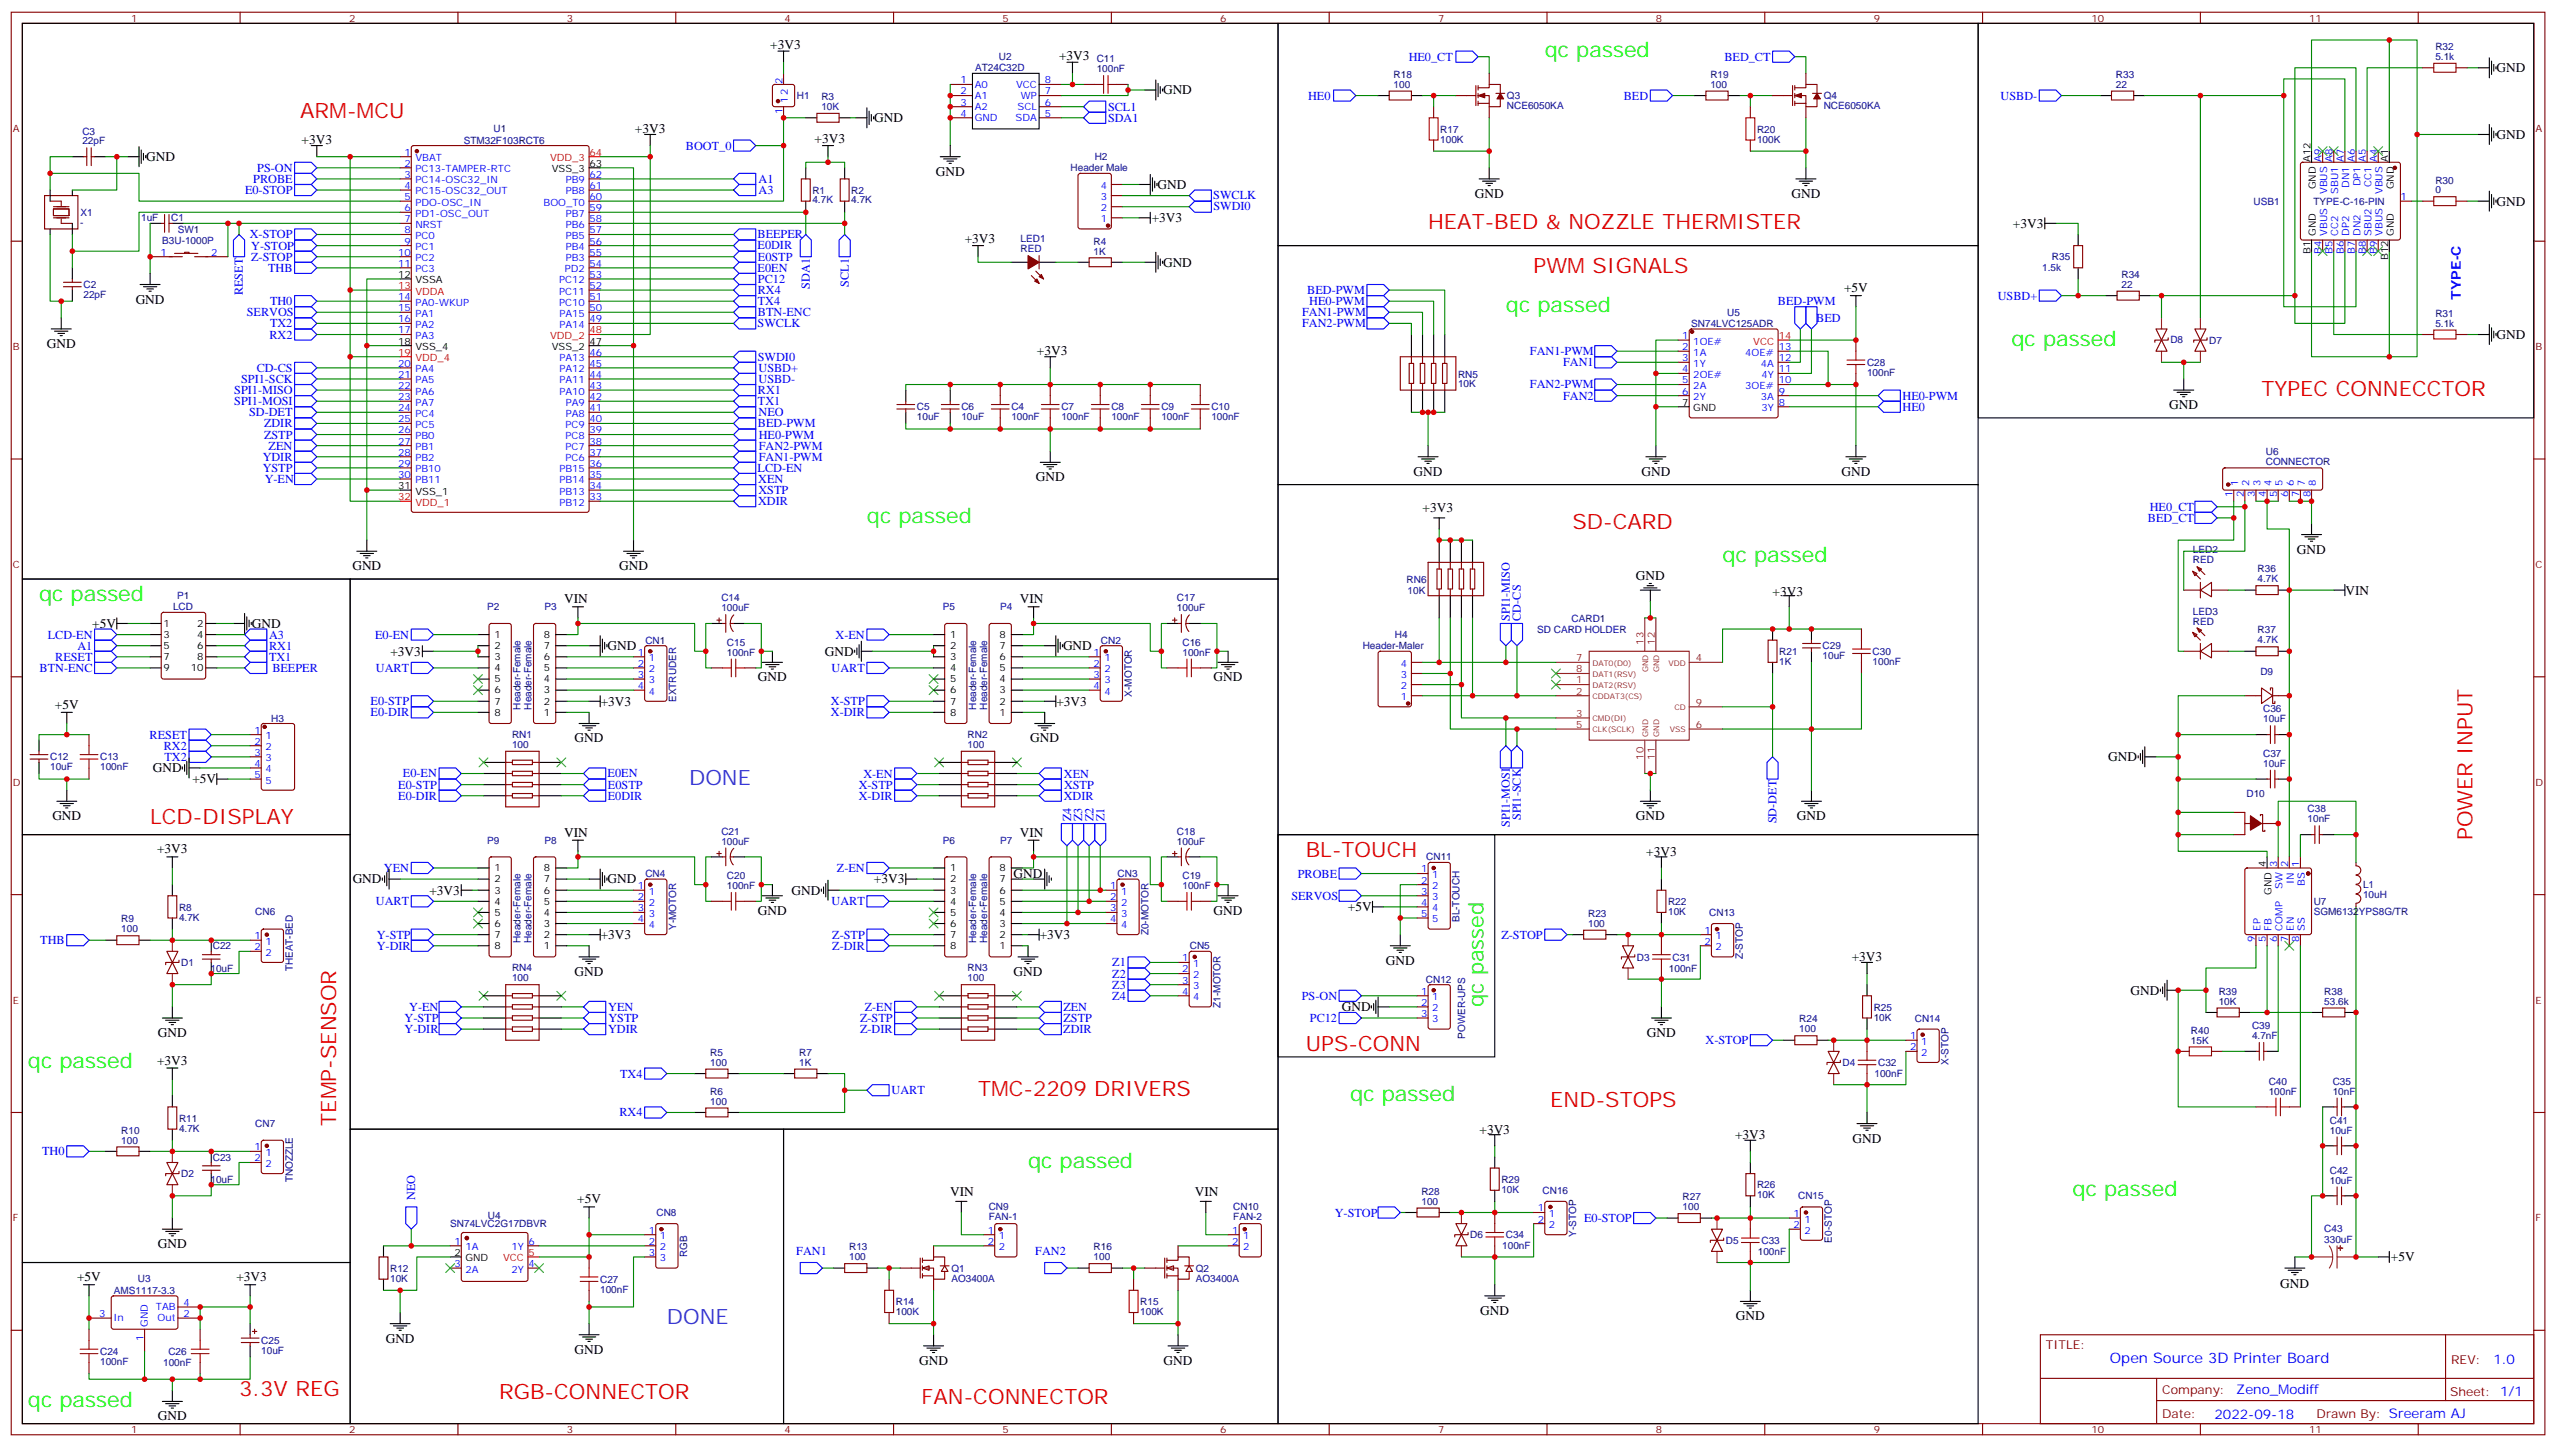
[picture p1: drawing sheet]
<svg xmlns="http://www.w3.org/2000/svg" width="811mm" height="459mm" viewBox="0 0 811 459" stroke-linecap="round" stroke-linejoin="round" font-family="sans-serif">
<defs><g id="words">
<g font-size="6.7" fill="#0f0">
<text x="490.4" y="18">qc passed</text>
<text x="478" y="99.1">qc passed</text>
<text x="638.6" y="109.7">qc passed</text>
<text x="546.8" y="178.5">qc passed</text>
<text x="12.4" y="190.9">qc passed</text>
<text x="471" y="319.6" transform="rotate(-90 471 319.6)">qc passed</text>
<text x="8.9" y="339">qc passed</text>
<text x="428.7" y="349.6">qc passed</text>
<text x="326.4" y="370.8">qc passed</text>
<text x="658" y="379.6">qc passed</text>
<text x="8.9" y="446.6">qc passed</text>
</g>
<g font-size="6.7" fill="#f00">
<text x="95.3" y="37.4">ARM-MCU</text>
<text x="453.4" y="72.7">HEAT-BED &amp; NOZZLE THERMISTER</text>
<text x="486.9" y="86.8">PWM SIGNALS</text>
<text x="717.9" y="125.6">TYPEC CONNECCTOR</text>
<text x="499.2" y="167.9">SD-CARD</text>
<text x="47.7" y="261.4">LCD-DISPLAY</text>
<text x="785" y="266.7" transform="rotate(-90 785 266.7)">POWER INPUT</text>
<text x="414.5" y="272">BL-TOUCH</text>
<text x="414.5" y="333.7">UPS-CONN</text>
<text x="310.5" y="347.8">TMC-2209 DRIVERS</text>
<text x="492.2" y="351.4">END-STOPS</text>
<text x="106.7" y="357.3" transform="rotate(-90 106.7 357.3)">TEMP-SENSOR</text>
<text x="75.9" y="443.1">3.3V REG</text>
<text x="158.5" y="443.9">RGB-CONNECTOR</text>
<text x="292.5" y="445.7">FAN-CONNECTOR</text>
</g>
<text font-size="6.7" fill="#3f0" x="275.2" y="166.2">qc passed</text>
<g font-size="6.7" fill="#33c">
<text x="218.8" y="249.1">DONE</text>
<text x="211.7" y="420.2">DONE</text>
</g>
<text font-size="4.6" fill="#00f" x="669.8" y="432.7">Open Source 3D Printer Board</text>
<g font-size="4.2">
<text x="244.5" y="15.5">+3V3</text>
<text x="336.2" y="19">+3V3</text>
<text x="792.6" y="23">GND</text>
<text x="369.2" y="29.9">GND</text>
<text x="277.5" y="38.8">GND</text>
<text x="95.7" y="45.8">+3V3</text>
<text x="201.6" y="42.3">+3V3</text>
<text x="258.6" y="45.5">+3V3</text>
<text x="792.6" y="44.1">GND</text>
<text x="46.4" y="51.1">GND</text>
<text x="297.1" y="55.8">GND</text>
<text x="367.5" y="60">GND</text>
<text x="468.2" y="62.8">GND</text>
<text x="568.7" y="62.8">GND</text>
<text x="792.6" y="65.3">GND</text>
<text x="365.6" y="70.5">+3V3</text>
<text x="306.2" y="77.3">+3V3</text>
<text x="639" y="72.4">+3V3</text>
<text x="369.2" y="84.6">GND</text>
<text x="585.4" y="92.7">+5V</text>
<text x="43.1" y="96.4">GND</text>
<text x="792.6" y="107.6">GND</text>
<text x="14.9" y="110.5">GND</text>
<text x="329.2" y="112.5">+3V3</text>
<text x="688.6" y="129.8">GND</text>
<text x="328.8" y="152.8">GND</text>
<text x="448.8" y="151">GND</text>
<text x="521.1" y="151">GND</text>
<text x="584.6" y="151">GND</text>
<text x="451.6" y="162.6">+3V3</text>
<text x="729.2" y="175.9">GND</text>
<text x="111.9" y="181">GND</text>
<text x="196.5" y="181">GND</text>
<text x="519.3" y="184.1">GND</text>
<text x="179.1" y="191.5">VIN</text>
<text x="323.8" y="191.5">VIN</text>
<text x="562.7" y="189.1">+3V3</text>
<text x="744.6" y="188.8">VIN</text>
<text x="29.3" y="199.3">+5V</text>
<text x="79.9" y="199.3">GND</text>
<text x="124" y="208.1">+3V3</text>
<text x="192.8" y="206.4">GND</text>
<text x="261.9" y="208.1">GND</text>
<text x="337.5" y="206.4">GND</text>
<text x="240.6" y="216.3">GND</text>
<text x="385.3" y="216.3">GND</text>
<text x="17.4" y="225">+5V</text>
<text x="190.7" y="224">+3V3</text>
<text x="335.4" y="224">+3V3</text>
<text x="182.4" y="235.7">GND</text>
<text x="327.1" y="235.7">GND</text>
<text x="48.5" y="245.2">GND</text>
<text x="669.3" y="241.7">GND</text>
<text x="61.1" y="248.7">+5V</text>
<text x="16.6" y="260.4">GND</text>
<text x="519.3" y="260.4">GND</text>
<text x="570.5" y="260.4">GND</text>
<text x="179.1" y="265.6">VIN</text>
<text x="323.8" y="265.6">VIN</text>
<text x="49.9" y="270.9">+3V3</text>
<text x="522.6" y="271.6">+3V3</text>
<text x="112" y="280.4">GND</text>
<text x="192.8" y="280.4">GND</text>
<text x="277.4" y="280.4">+3V3</text>
<text x="321.7" y="278.7">GND</text>
<text x="136.3" y="284">+3V3</text>
<text x="251.3" y="283.9">GND</text>
<text x="240.6" y="290.4">GND</text>
<text x="385.3" y="290.4">GND</text>
<text x="427.9" y="289.3">+5V</text>
<text x="190.7" y="298.1">+3V3</text>
<text x="330.1" y="298.1">+3V3</text>
<text x="587.9" y="305.1">+3V3</text>
<text x="182.4" y="309.7">GND</text>
<text x="321.8" y="309.7">GND</text>
<text x="439.9" y="306.3">GND</text>
<text x="676.3" y="315.8">GND</text>
<text x="426" y="321">GND</text>
<text x="50.1" y="329.2">GND</text>
<text x="522.8" y="329.2">GND</text>
<text x="49.9" y="337.9">+3V3</text>
<text x="469.7" y="359.8">+3V3</text>
<text x="550.8" y="361.6">+3V3</text>
<text x="588.1" y="362.7">GND</text>
<text x="183.2" y="382">+5V</text>
<text x="301.7" y="379.6">VIN</text>
<text x="379.3" y="379.6">VIN</text>
<text x="50.1" y="396.2">GND</text>
<text x="759" y="400.4">+5V</text>
<text x="24.5" y="406.7">+5V</text>
<text x="75.1" y="406.7">+3V3</text>
<text x="723.9" y="408.7">GND</text>
<text x="469.9" y="417.4">GND</text>
<text x="551.1" y="419.2">GND</text>
<text x="122.4" y="426.2">GND</text>
<text x="182.4" y="429.7">GND</text>
<text x="291.8" y="433.2">GND</text>
<text x="369.4" y="433.2">GND</text>
<text x="50.1" y="450.9">GND</text>
</g>
<g font-size="4.2" fill="#00f">
<text x="781.2" y="95.1" transform="rotate(-90 781.2 95.1)">TYPE-C</text>
<text x="791.5" y="432.9">1.0</text>
<text x="709.9" y="442.5">Zeno_Modiff</text>
<text x="703" y="450.3">2022-09-18</text>
</g>
<g font-size="3.9" fill="#00f">
<text x="447.2" y="19.4">HE0_CT</text>
<text x="547.4" y="19.2">BED_CT</text>
<text x="351.8" y="35.2">SCL1</text>
<text x="415.3" y="31.7">HE0</text>
<text x="515.5" y="31.6">BED</text>
<text x="635.1" y="31.6">USBD-</text>
<text x="351.8" y="38.7">SDA1</text>
<text x="217.8" y="47.5">BOOT_0</text>
<text x="80.4" y="58.1">PROBE</text>
<text x="81.7" y="54.5">PS-ON</text>
<text x="240.8" y="58">A1</text>
<text x="77.8" y="61.6">E0-STOP</text>
<text x="240.8" y="61.5">A3</text>
<text x="385.2" y="63.3">SWCLK</text>
<text x="385.2" y="66.8">SWDI0</text>
<text x="79.3" y="75.7">X-STOP</text>
<text x="240.5" y="75.6">BEEPER</text>
<text x="79.7" y="82.8">Z-STOP</text>
<text x="79.8" y="79.2">Y-STOP</text>
<text x="240.5" y="79.2">E0DIR</text>
<text x="240.6" y="82.7">E0STP</text>
<text x="85.1" y="86.3">THB</text>
<text x="240.5" y="86.2">E0EN</text>
<text x="240.6" y="89.7">PC12</text>
<text x="77.1" y="93.7" transform="rotate(-90 77.1 93.7)">RESET</text>
<text x="240.6" y="93.3">RX4</text>
<text x="257.1" y="91.6" transform="rotate(-90 257.1 91.6)">SDA1</text>
<text x="269.4" y="91" transform="rotate(-90 269.4 91)">SCL1</text>
<text x="415" y="93.3">BED-PWM</text>
<text x="634.2" y="95.1">USBD+</text>
<text x="78.3" y="100.4">SERVOS</text>
<text x="85.7" y="96.9">TH0</text>
<text x="240.6" y="96.8">TX4</text>
<text x="240.6" y="100.3">BTN-ENC</text>
<text x="413.4" y="100.4">FAN1-PWM</text>
<text x="415.6" y="96.9">HE0-PWM</text>
<text x="564.4" y="96.9">BED-PWM</text>
<text x="85.5" y="107.5">RX2</text>
<text x="85.7" y="103.9">TX2</text>
<text x="240.5" y="103.9">SWCLK</text>
<text x="413.4" y="103.9">FAN2-PWM</text>
<text x="576.6" y="102.2">BED</text>
<text x="485.7" y="112.7">FAN1-PWM</text>
<text x="81.5" y="118">CD-CS</text>
<text x="240.6" y="114.4">SWDI0</text>
<text x="240.8" y="118">USBD+</text>
<text x="496.2" y="116.3">FAN1</text>
<text x="74.4" y="125.1">SPI1-MISO</text>
<text x="76.6" y="121.6">SPI1-SCK</text>
<text x="240.6" y="125">RX1</text>
<text x="240.8" y="121.5">USBD-</text>
<text x="485.7" y="123.3">FAN2-PWM</text>
<text x="74.4" y="128.6">SPI1-MOSI</text>
<text x="240.6" y="128.6">TX1</text>
<text x="496.2" y="126.8">FAN2</text>
<text x="604" y="126.9">HE0-PWM</text>
<text x="604" y="130.4">HE0</text>
<text x="79.1" y="132.2">SD-DET</text>
<text x="83.8" y="135.7">ZDIR</text>
<text x="240.6" y="135.6">BED-PWM</text>
<text x="240.8" y="132.1">NEO</text>
<text x="83.8" y="139.2">ZSTP</text>
<text x="85.3" y="142.7">ZEN</text>
<text x="240.9" y="142.7">FAN2-PWM</text>
<text x="240.9" y="139.2">HE0-PWM</text>
<text x="83.4" y="146.3">YDIR</text>
<text x="83.4" y="149.8">YSTP</text>
<text x="240.5" y="149.7">LCD-EN</text>
<text x="240.9" y="146.3">FAN1-PWM</text>
<text x="84" y="153.3">Y-EN</text>
<text x="240.7" y="153.2">XEN</text>
<text x="240.7" y="160.3">XDIR</text>
<text x="240.8" y="156.8">XSTP</text>
<text x="681.9" y="165.6">BED_CT</text>
<text x="682.5" y="162.1">HE0_CT</text>
<text x="479.3" y="197" transform="rotate(-90 479.3 197)">SPI1-MISO</text>
<text x="482.9" y="197" transform="rotate(-90 482.9 197)">CD-CS</text>
<text x="15.2" y="202.7">LCD-EN</text>
<text x="85.4" y="202.7">A3</text>
<text x="119.1" y="202.7">E0-EN</text>
<text x="265.3" y="202.7">X-EN</text>
<text x="17.5" y="209.7">RESET</text>
<text x="24.6" y="206.2">A1</text>
<text x="85.4" y="206.2">RX1</text>
<text x="85.4" y="209.8">TX1</text>
<text x="12.6" y="213.3">BTN-ENC</text>
<text x="86.5" y="213.3">BEEPER</text>
<text x="119.3" y="213.3">UART</text>
<text x="264" y="213.3">UART</text>
<text x="117.6" y="223.9">E0-STP</text>
<text x="117.6" y="227.4">E0-DIR</text>
<text x="263.8" y="227.4">X-DIR</text>
<text x="263.8" y="223.9">X-STP</text>
<text x="47.5" y="234.4">RESET</text>
<text x="52" y="238">RX2</text>
<text x="52.2" y="241.5">TX2</text>
<text x="126.5" y="250.3">E0-STP</text>
<text x="127.9" y="246.8">E0-EN</text>
<text x="192.9" y="246.7">E0EN</text>
<text x="193" y="250.4">E0STP</text>
<text x="272.6" y="250.3">X-STP</text>
<text x="274.1" y="246.8">X-EN</text>
<text x="337.7" y="246.9">XEN</text>
<text x="337.8" y="250.4">XSTP</text>
<text x="126.5" y="253.8">E0-DIR</text>
<text x="193" y="253.9">E0DIR</text>
<text x="272.6" y="253.9">X-DIR</text>
<text x="337.7" y="253.9">XDIR</text>
<text x="340" y="260.7" transform="rotate(-90 340 260.7)">Z4</text>
<text x="343.6" y="260.7" transform="rotate(-90 343.6 260.7)">Z3</text>
<text x="347.1" y="260.7" transform="rotate(-90 347.1 260.7)">Z2</text>
<text x="350.6" y="260.7" transform="rotate(-90 350.6 260.7)">Z1</text>
<text x="479.3" y="262.4" transform="rotate(-90 479.3 262.4)">SPI1-MOSI</text>
<text x="482.9" y="260.4" transform="rotate(-90 482.9 260.4)">SPI1-SCK</text>
<text x="564" y="261.4" transform="rotate(-90 564 261.4)">SD-DET</text>
<text x="121.9" y="276.8">YEN</text>
<text x="265.7" y="276.8">Z-EN</text>
<text x="412" y="278.6">PROBE</text>
<text x="119.3" y="287.4">UART</text>
<text x="264" y="287.4">UART</text>
<text x="410" y="285.6">SERVOS</text>
<text x="12.8" y="299.7">THB</text>
<text x="119.6" y="298">Y-STP</text>
<text x="264.2" y="298">Z-STP</text>
<text x="476.6" y="297.9">Z-STOP</text>
<text x="119.6" y="301.5">Y-DIR</text>
<text x="264.2" y="301.5">Z-DIR</text>
<text x="353.1" y="306.8">Z1</text>
<text x="353.1" y="310.3">Z2</text>
<text x="353.1" y="317.4">Z4</text>
<text x="353.1" y="313.8">Z3</text>
<text x="413.3" y="317.4">PS-ON</text>
<text x="129.9" y="320.9">Y-EN</text>
<text x="193.1" y="321">YEN</text>
<text x="274.5" y="320.9">Z-EN</text>
<text x="337.6" y="321">ZEN</text>
<text x="128.4" y="327.9">Y-DIR</text>
<text x="128.4" y="324.4">Y-STP</text>
<text x="193.1" y="328">YDIR</text>
<text x="193.1" y="324.5">YSTP</text>
<text x="273" y="324.4">Z-STP</text>
<text x="273" y="327.9">Z-DIR</text>
<text x="337.5" y="328">ZDIR</text>
<text x="337.6" y="324.5">ZSTP</text>
<text x="415.9" y="324.4">PC12</text>
<text x="541.5" y="331.5">X-STOP</text>
<text x="196.8" y="342">TX4</text>
<text x="283.1" y="347.2">UART</text>
<text x="196.6" y="354.4">RX4</text>
<text x="13.4" y="366.7">TH0</text>
<text x="131.8" y="381" transform="rotate(-90 131.8 381)">NEO</text>
<text x="423.7" y="386.2">Y-STOP</text>
<text x="502.9" y="387.9">E0-STOP</text>
<text x="252.8" y="398.5">FAN1</text>
<text x="328.6" y="398.5">FAN2</text>
</g>
<g font-size="3.9" fill="#800">
<text x="649.5" y="428.3">TITLE:</text>
<text x="778.1" y="432.9">REV:</text>
<text x="686.4" y="442.5">Company:</text>
<text x="777.8" y="443.1">Sheet: 1/1</text>
<text x="686.4" y="450.1">Date:</text>
<text x="735.4" y="450.2">Drawn By: Sreeram AJ</text>
</g>
<g font-size="3.2" fill="#800">
<text x="41.7" y="6.9">1</text>
<text x="110.8" y="6.9">2</text>
<text x="180" y="6.9">3</text>
<text x="249.1" y="6.9">4</text>
<text x="318.2" y="6.9">5</text>
<text x="387.4" y="6.9">6</text>
<text x="456.5" y="6.9">7</text>
<text x="525.7" y="6.9">8</text>
<text x="594.8" y="6.9">9</text>
<text x="664" y="6.9">10</text>
<text x="733.1" y="6.9">11</text>
<text x="4.1" y="42">A</text>
<text x="804.9" y="42">A</text>
<text x="4.1" y="111.1">B</text>
<text x="804.9" y="111.1">B</text>
<text x="4.1" y="180.3">C</text>
<text x="804.9" y="180.3">C</text>
<text x="4.1" y="249.4">D</text>
<text x="804.9" y="249.4">D</text>
<text x="4.1" y="318.6">E</text>
<text x="804.9" y="318.6">E</text>
<text x="4.1" y="387.7">F</text>
<text x="804.9" y="387.7">F</text>
<text x="41.7" y="454.9">1</text>
<text x="110.8" y="454.9">2</text>
<text x="180" y="454.9">3</text>
<text x="249.1" y="454.9">4</text>
<text x="318.2" y="454.9">5</text>
<text x="387.4" y="454.9">6</text>
<text x="456.5" y="454.9">7</text>
<text x="525.7" y="454.9">8</text>
<text x="594.8" y="454.9">9</text>
<text x="664" y="454.9">10</text>
<text x="733.1" y="454.9">11</text>
</g>
<g font-size="3.2" fill="#000080">
<text x="773.1" y="15.9">R32</text>
<text x="309.6" y="22.7">AT24C32D</text>
<text x="317.1" y="18.9">U2</text>
<text x="348.1" y="22.9">100nF</text>
<text x="348.1" y="19.8">C11</text>
<text x="773.1" y="19">5.1k</text>
<text x="442.4" y="27.9">100</text>
<text x="442.4" y="24.7">R18</text>
<text x="543" y="27.9">100</text>
<text x="543" y="24.7">R19</text>
<text x="671.7" y="27.9">22</text>
<text x="671.7" y="24.7">R33</text>
<text x="253" y="31.5">H1</text>
<text x="260.8" y="34.9">10K</text>
<text x="260.8" y="31.7">R3</text>
<text x="478.4" y="34.7">NCE6050KA</text>
<text x="478.4" y="31.6">Q3</text>
<text x="578.9" y="34.7">NCE6050KA</text>
<text x="578.9" y="31.6">Q4</text>
<text x="156.7" y="42">U1</text>
<text x="26.2" y="45.9">22pF</text>
<text x="26.2" y="42.7">C3</text>
<text x="147.2" y="45.6">STM32F103RCT6</text>
<text x="457.2" y="45.2">100K</text>
<text x="457.2" y="42.1">R17</text>
<text x="557.8" y="45.2">100K</text>
<text x="557.8" y="42.1">R20</text>
<text x="347.5" y="50.8">H2</text>
<text x="339.9" y="54.4">Header Male</text>
<text x="773.1" y="58.3">R30</text>
<text x="257.9" y="64.6">4.7K</text>
<text x="257.9" y="61.5">R1</text>
<text x="270.3" y="64.6">4.7K</text>
<text x="270.3" y="61.5">R2</text>
<text x="715.4" y="64.9">USB1</text>
<text x="734.5" y="65.1">TYPE-C-16-PIN</text>
<text x="773.1" y="61.4">0</text>
<text x="25.4" y="71.7">-</text>
<text x="25.6" y="68.5">X1</text>
<text x="44.8" y="70.2">1uF</text>
<text x="54.4" y="70.2">C1</text>
<text x="51.5" y="77.3">B3U-1000P</text>
<text x="56.4" y="73.8">SW1</text>
<text x="324" y="77">LED1</text>
<text x="347.2" y="77.7">R4</text>
<text x="324" y="80.1">RED</text>
<text x="347.2" y="80.8">1K</text>
<text x="651.4" y="82.6">R35</text>
<text x="648.3" y="86.2">1.5k</text>
<text x="673.5" y="88.2">R34</text>
<text x="26.5" y="94.6">22pF</text>
<text x="26.5" y="91.5">C2</text>
<text x="673.5" y="91.4">22</text>
<text x="548.3" y="100.2">U5</text>
<text x="773.1" y="100.6">R31</text>
<text x="536.9" y="103.8">SN74LVC125ADR</text>
<text x="773.1" y="103.7">5.1k</text>
<text x="689" y="109">D8</text>
<text x="701.4" y="109.1">D7</text>
<text x="462.9" y="119.8">RN5</text>
<text x="592.7" y="119.3">100nF</text>
<text x="592.7" y="116.2">C28</text>
<text x="462.9" y="122.8">10K</text>
<text x="291.1" y="130.1">C5</text>
<text x="305.2" y="130.1">C6</text>
<text x="321.1" y="130.1">C4</text>
<text x="336.9" y="130.1">C7</text>
<text x="352.8" y="130.1">C8</text>
<text x="368.7" y="130.1">C9</text>
<text x="384.6" y="130.1">C10</text>
<text x="291.1" y="133.4">10uF</text>
<text x="305.2" y="133.4">10uF</text>
<text x="321.1" y="133.4">100nF</text>
<text x="336.9" y="133.4">100nF</text>
<text x="352.8" y="133.4">100nF</text>
<text x="368.7" y="133.4">100nF</text>
<text x="384.6" y="133.4">100nF</text>
<text x="719.4" y="147.5">CONNECTOR</text>
<text x="719.4" y="144.3">U6</text>
<text x="696.2" y="178.9">RED</text>
<text x="696.2" y="175.7">LED2</text>
<text x="446.5" y="184.9">RN6</text>
<text x="716.7" y="184.9">4.7K</text>
<text x="716.7" y="181.7">R36</text>
<text x="56.2" y="190.2">P1</text>
<text x="229" y="190.9">C14</text>
<text x="373.6" y="190.9">C17</text>
<text x="446.9" y="188.5">10K</text>
<text x="55" y="193.7">LCD</text>
<text x="154.7" y="193.7">P2</text>
<text x="172.8" y="193.7">P3</text>
<text x="229" y="194">100uF</text>
<text x="299.3" y="193.7">P5</text>
<text x="317.5" y="193.7">P4</text>
<text x="373.6" y="194">100uF</text>
<text x="498.9" y="197.3">CARD1</text>
<text x="696.2" y="195.1">LED3</text>
<text x="442.8" y="202.5">H4</text>
<text x="488" y="200.8">SD CARD HOLDER</text>
<text x="696.2" y="198.3">RED</text>
<text x="716.7" y="201.1">R37</text>
<text x="204.9" y="204.4">CN1</text>
<text x="230.8" y="208.1">100nF</text>
<text x="230.8" y="205">C15</text>
<text x="349.5" y="204.4">CN2</text>
<text x="375.4" y="208.1">100nF</text>
<text x="375.4" y="205">C16</text>
<text x="432.6" y="206.1">Header-Maler</text>
<text x="564.8" y="207.9">R21</text>
<text x="578.6" y="209.2">10uF</text>
<text x="578.6" y="206.1">C29</text>
<text x="594.5" y="207.9">C30</text>
<text x="716.7" y="204.3">4.7K</text>
<text x="564.8" y="211">1K</text>
<text x="594.5" y="211">100nF</text>
<text x="717.6" y="214.1">D9</text>
<text x="359.3" y="221.1" transform="rotate(-90 359.3 221.1)">X-MOTOR</text>
<text x="165.2" y="225.2" transform="rotate(-90 165.2 225.2)">Header-Female</text>
<text x="168.8" y="225.2" transform="rotate(-90 168.8 225.2)">Header-Female</text>
<text x="214.6" y="222.9" transform="rotate(-90 214.6 222.9)">EXTRUDER</text>
<text x="309.9" y="225.2" transform="rotate(-90 309.9 225.2)">Header-Female</text>
<text x="313.4" y="225.2" transform="rotate(-90 313.4 225.2)">Header-Female</text>
<text x="718.4" y="226.1">C36</text>
<text x="86.1" y="229.1">H3</text>
<text x="718.4" y="229.3">10uF</text>
<text x="162.5" y="237.4">100</text>
<text x="162.5" y="234.3">RN1</text>
<text x="307.2" y="237.4">100</text>
<text x="307.2" y="234.3">RN2</text>
<text x="15.9" y="244.5">10uF</text>
<text x="15.9" y="241.2">C12</text>
<text x="31.8" y="244.5">100nF</text>
<text x="31.8" y="241.2">C13</text>
<text x="718.4" y="243.4">10uF</text>
<text x="718.4" y="240.2">C37</text>
<text x="713.2" y="252.9">D10</text>
<text x="732.6" y="257.9">C38</text>
<text x="732.6" y="261.1">10nF</text>
<text x="154.7" y="267.8">P9</text>
<text x="172.8" y="267.8">P8</text>
<text x="229" y="268.1">100uF</text>
<text x="229" y="264.9">C21</text>
<text x="299.3" y="267.8">P6</text>
<text x="317.5" y="267.8">P7</text>
<text x="373.6" y="268.1">100uF</text>
<text x="373.6" y="264.9">C18</text>
<text x="452.8" y="273.1">CN11</text>
<text x="204.9" y="278.4">CN4</text>
<text x="230.8" y="279.1">C20</text>
<text x="354.8" y="278.4">CN3</text>
<text x="375.4" y="279.1">C19</text>
<text x="750.2" y="281.9">L1</text>
<text x="230.8" y="282.2">100nF</text>
<text x="375.4" y="282.2">100nF</text>
<text x="529.6" y="287.3">R22</text>
<text x="734.5" y="287.2">U7</text>
<text x="750.2" y="285.1">10uH</text>
<text x="38.5" y="292.8">R9</text>
<text x="56.8" y="292.2">4.7K</text>
<text x="56.8" y="289">R8</text>
<text x="81.1" y="290.6">CN6</text>
<text x="463.3" y="292.7" transform="rotate(-90 463.3 292.7)">BL-TOUCH</text>
<text x="504.2" y="291.1">R23</text>
<text x="529.6" y="290.4">10K</text>
<text x="542.6" y="290.8">CN13</text>
<text x="734.5" y="290.4">SGM6132YPS8G/TR</text>
<text x="38.5" y="296">100</text>
<text x="165.2" y="299.3" transform="rotate(-90 165.2 299.3)">Header-Female</text>
<text x="168.8" y="299.3" transform="rotate(-90 168.8 299.3)">Header-Female</text>
<text x="214.6" y="295.2" transform="rotate(-90 214.6 295.2)">Y-MOTOR</text>
<text x="309.9" y="299.3" transform="rotate(-90 309.9 299.3)">Header-Female</text>
<text x="313.4" y="299.3" transform="rotate(-90 313.4 299.3)">Header-Female</text>
<text x="364.6" y="297" transform="rotate(-90 364.6 297)">Z0-MOTOR</text>
<text x="504.2" y="294.2">100</text>
<text x="67.6" y="301.4">C22</text>
<text x="377.7" y="301.4">CN5</text>
<text x="519.7" y="304.9">D3</text>
<text x="531" y="304.9">C31</text>
<text x="553.3" y="304.5" transform="rotate(-90 553.3 304.5)">Z-STOP</text>
<text x="57.5" y="306.7">D1</text>
<text x="66.8" y="308.4">10uF</text>
<text x="92.9" y="308.3" transform="rotate(-90 92.9 308.3)">THEAT-BED</text>
<text x="162.5" y="311.5">100</text>
<text x="162.5" y="308.4">RN4</text>
<text x="307.2" y="311.5">100</text>
<text x="307.2" y="308.4">RN3</text>
<text x="452.7" y="311.9">CN12</text>
<text x="529.8" y="308.4">100nF</text>
<text x="704.3" y="315.7">R39</text>
<text x="737.9" y="315.7">R38</text>
<text x="387.5" y="319.9" transform="rotate(-90 387.5 319.9)">Z1-MOTOR</text>
<text x="594.8" y="323.9">10K</text>
<text x="594.8" y="320.8">R25</text>
<text x="704.3" y="318.9">10K</text>
<text x="737.9" y="318.9">53.6k</text>
<text x="465.1" y="329.8" transform="rotate(-90 465.1 329.8)">POWER-UPS</text>
<text x="571.2" y="327.7">100</text>
<text x="571.2" y="324.6">R24</text>
<text x="607.9" y="324.3">CN14</text>
<text x="695.5" y="328.1">R40</text>
<text x="714.9" y="329.8">4.7nF</text>
<text x="714.9" y="326.7">C39</text>
<text x="225.5" y="335.2">R5</text>
<text x="253.7" y="335.2">R7</text>
<text x="695.5" y="331.3">15K</text>
<text x="225.5" y="338.3">100</text>
<text x="253.7" y="338.3">1K</text>
<text x="584.9" y="338.4">D4</text>
<text x="595.1" y="341.9">100nF</text>
<text x="596.2" y="338.4">C32</text>
<text x="618.5" y="338" transform="rotate(-90 618.5 338)">X-STOP</text>
<text x="225.5" y="347.5">R6</text>
<text x="720.2" y="347.5">100nF</text>
<text x="720.2" y="344.3">C40</text>
<text x="740.5" y="347.5">10nF</text>
<text x="740.5" y="344.3">C35</text>
<text x="225.5" y="350.7">100</text>
<text x="38.5" y="359.8">R10</text>
<text x="56.8" y="359.2">4.7K</text>
<text x="56.8" y="356.1">R11</text>
<text x="81.1" y="357.6">CN7</text>
<text x="739.6" y="359.8">10uF</text>
<text x="739.6" y="356.7">C41</text>
<text x="38.5" y="363">100</text>
<text x="67.6" y="368.4">C23</text>
<text x="57.5" y="373.7">D2</text>
<text x="66.8" y="375.5">10uF</text>
<text x="92.9" y="375.4" transform="rotate(-90 92.9 375.4)">TNOZZLE</text>
<text x="476.6" y="375.5">R29</text>
<text x="557.8" y="377.2">R26</text>
<text x="739.6" y="375.7">10uF</text>
<text x="739.6" y="372.5">C42</text>
<text x="313.9" y="384">CN9</text>
<text x="391.5" y="384">CN10</text>
<text x="451.2" y="382.4">100</text>
<text x="451.2" y="379.2">R28</text>
<text x="476.6" y="378.6">10K</text>
<text x="489.7" y="379">CN16</text>
<text x="534.2" y="381">R27</text>
<text x="557.8" y="380.4">10K</text>
<text x="570.9" y="380.7">CN15</text>
<text x="143" y="389.6">SN74LVC2G17DBVR</text>
<text x="154.9" y="387.1">U4</text>
<text x="208.4" y="386">CN8</text>
<text x="313.9" y="387.2">FAN-1</text>
<text x="391.5" y="387.2">FAN-2</text>
<text x="534.2" y="384.2">100</text>
<text x="466.8" y="393.1">D6</text>
<text x="478" y="393.1">C34</text>
<text x="500.4" y="392.6" transform="rotate(-90 500.4 392.6)">Y-STOP</text>
<text x="547.9" y="394.9">D5</text>
<text x="559.2" y="394.9">C33</text>
<text x="581.5" y="394.4" transform="rotate(-90 581.5 394.4)">E0-STOP</text>
<text x="737.9" y="394.4">330uF</text>
<text x="737.9" y="391.2">C43</text>
<text x="218.2" y="399" transform="rotate(-90 218.2 399)">RGB</text>
<text x="269.6" y="400">100</text>
<text x="269.6" y="396.9">R13</text>
<text x="347.2" y="400">100</text>
<text x="347.2" y="396.9">R16</text>
<text x="476.9" y="396.6">100nF</text>
<text x="558" y="398.4">100nF</text>
<text x="43.8" y="407">U3</text>
<text x="123.9" y="406.8">10K</text>
<text x="123.9" y="403.7">R12</text>
<text x="190.5" y="407.2">C27</text>
<text x="302" y="406.8">AO3400A</text>
<text x="302" y="403.7">Q1</text>
<text x="379.6" y="406.8">AO3400A</text>
<text x="379.6" y="403.7">Q2</text>
<text x="36.2" y="410.8">AMS1117-3.3</text>
<text x="190.5" y="410.4">100nF</text>
<text x="284.4" y="417.4">100K</text>
<text x="284.4" y="414.3">R14</text>
<text x="362" y="417.4">100K</text>
<text x="362" y="414.3">R15</text>
<text x="31.8" y="430.1">C24</text>
<text x="53.5" y="430.1">C26</text>
<text x="82.9" y="429.8">10uF</text>
<text x="82.9" y="426.6">C25</text>
<text x="31.8" y="433.3">100nF</text>
<text x="51.8" y="433.7">100nF</text>
</g>
<g font-size="3.2" fill="#00f">
<text x="248.4" y="26.6" transform="rotate(-90 248.4 26.6)">2</text>
<text x="304.9" y="26.5">1</text>
<text x="304.9" y="30">2</text>
<text x="309.4" y="27.9">A0</text>
<text x="322.6" y="27.9">VCC</text>
<text x="331.6" y="30">7</text>
<text x="331.6" y="26.5">8</text>
<text x="250.2" y="32.6" transform="rotate(-90 250.2 32.6)">12</text>
<text x="304.9" y="33.5">3</text>
<text x="309.4" y="31.4">A1</text>
<text x="309.4" y="34.9">A2</text>
<text x="323" y="34.9">SCL</text>
<text x="324.1" y="31.4">WP</text>
<text x="331.6" y="33.5">6</text>
<text x="248.4" y="36.1" transform="rotate(-90 248.4 36.1)">1</text>
<text x="304.9" y="37">4</text>
<text x="309.4" y="38.5">GND</text>
<text x="322.4" y="38.5">SDA</text>
<text x="331.6" y="37">5</text>
<text x="128.4" y="49.4">1</text>
<text x="128.4" y="52.9">2</text>
<text x="131.9" y="51.2">VBAT</text>
<text x="737" y="51.3" transform="rotate(-90 737 51.3)">A9</text>
<text x="740.5" y="51.3" transform="rotate(-90 740.5 51.3)">A8</text>
<text x="744" y="51.3" transform="rotate(-90 744 51.3)">A7</text>
<text x="747.6" y="51.3" transform="rotate(-90 747.6 51.3)">A6</text>
<text x="751.1" y="51.3" transform="rotate(-90 751.1 51.3)">A5</text>
<text x="754.6" y="51.3" transform="rotate(-90 754.6 51.3)">A4</text>
<text x="128.4" y="56.4">3</text>
<text x="128.4" y="60">4</text>
<text x="131.9" y="54.7">PC13-TAMPER-RTC</text>
<text x="131.9" y="58.2">PC14-OSC32_IN</text>
<text x="179.6" y="58.2">PB9</text>
<text x="187.2" y="60">61</text>
<text x="187.2" y="56.4">62</text>
<text x="349.5" y="60">4</text>
<text x="745.8" y="59.6" transform="rotate(-90 745.8 59.6)">DN1</text>
<text x="749.3" y="59.2" transform="rotate(-90 749.3 59.2)">DP1</text>
<text x="752.9" y="59.3" transform="rotate(-90 752.9 59.3)">CC1</text>
<text x="128.4" y="63.5">5</text>
<text x="131.9" y="61.7">PC15-OSC32_OUT</text>
<text x="131.9" y="65.3">PDO-OSC_IN</text>
<text x="172.5" y="65.3">BOO_T0</text>
<text x="179.6" y="61.7">PB8</text>
<text x="187.2" y="63.5">60</text>
<text x="349.5" y="63.5">3</text>
<text x="738.8" y="61.6" transform="rotate(-90 738.8 61.6)">VBUS</text>
<text x="742.3" y="61.5" transform="rotate(-90 742.3 61.5)">SBU1</text>
<text x="756.4" y="61.6" transform="rotate(-90 756.4 61.6)">VBUS</text>
<text x="762" y="63.5">1</text>
<text x="128.4" y="67">6</text>
<text x="128.4" y="70.6">7</text>
<text x="131.9" y="68.8">PD1-OSC_OUT</text>
<text x="179.6" y="68.8">PB7</text>
<text x="187.2" y="70.6">58</text>
<text x="187.2" y="67">59</text>
<text x="349.5" y="70.6">1</text>
<text x="349.5" y="67">2</text>
<text x="128.4" y="74.1">8</text>
<text x="128.4" y="77.6">9</text>
<text x="131.9" y="72.3">NRST</text>
<text x="131.9" y="75.8">PC0</text>
<text x="179.6" y="75.8">PB5</text>
<text x="179.6" y="72.3">PB6</text>
<text x="187.2" y="77.6">56</text>
<text x="187.2" y="74.1">57</text>
<text x="738.8" y="74.9" transform="rotate(-90 738.8 74.9)">VBUS</text>
<text x="742.3" y="74.9" transform="rotate(-90 742.3 74.9)">CC2</text>
<text x="745.8" y="74.9" transform="rotate(-90 745.8 74.9)">DP2</text>
<text x="749.3" y="74.9" transform="rotate(-90 749.3 74.9)">DN2</text>
<text x="752.9" y="74.9" transform="rotate(-90 752.9 74.9)">SBU2</text>
<text x="756.4" y="74.9" transform="rotate(-90 756.4 74.9)">VBUS</text>
<text x="50.9" y="81.1">1</text>
<text x="67.1" y="81.1">2</text>
<text x="126.4" y="81.1">10</text>
<text x="131.9" y="79.4">PC1</text>
<text x="131.9" y="82.9">PC2</text>
<text x="179.6" y="82.9">PB3</text>
<text x="179.6" y="79.4">PB4</text>
<text x="187.2" y="81.1">55</text>
<text x="737" y="80.6" transform="rotate(-90 737 80.6)">B4</text>
<text x="740.5" y="80.6" transform="rotate(-90 740.5 80.6)">B5</text>
<text x="744" y="80.6" transform="rotate(-90 744 80.6)">B6</text>
<text x="747.6" y="80.6" transform="rotate(-90 747.6 80.6)">B7</text>
<text x="751.1" y="80.6" transform="rotate(-90 751.1 80.6)">B8</text>
<text x="754.6" y="80.6" transform="rotate(-90 754.6 80.6)">B9</text>
<text x="126.4" y="84.7">11</text>
<text x="131.9" y="86.4">PC3</text>
<text x="177.5" y="90">PC12</text>
<text x="179.3" y="86.4">PD2</text>
<text x="187.2" y="88.2">53</text>
<text x="187.2" y="84.7">54</text>
<text x="126.4" y="95.2">14</text>
<text x="177.5" y="93.5">PC11</text>
<text x="187.2" y="95.2">51</text>
<text x="187.2" y="91.7">52</text>
<text x="126.4" y="98.8">15</text>
<text x="131.9" y="97">PA0-WKUP</text>
<text x="131.9" y="100.5">PA1</text>
<text x="177.5" y="97">PC10</text>
<text x="177.6" y="100.5">PA15</text>
<text x="187.2" y="98.8">50</text>
<text x="126.4" y="102.3">16</text>
<text x="126.4" y="105.8">17</text>
<text x="131.9" y="104.1">PA2</text>
<text x="131.9" y="107.6">PA3</text>
<text x="177.6" y="104.1">PA14</text>
<text x="187.2" y="102.3">49</text>
<text x="534.1" y="107.6">1</text>
<text x="187.2" y="112.9">46</text>
<text x="534.1" y="111.1">2</text>
<text x="537.6" y="109.4">1OE#</text>
<text x="537.6" y="112.9">1A</text>
<text x="554.1" y="112.9">4OE#</text>
<text x="564.7" y="111.1">13</text>
<text x="126.4" y="116.4">20</text>
<text x="126.4" y="119.9">21</text>
<text x="131.9" y="118.2">PA4</text>
<text x="177.6" y="118.2">PA12</text>
<text x="177.6" y="114.7">PA13</text>
<text x="187.2" y="119.9">44</text>
<text x="187.2" y="116.4">45</text>
<text x="534.1" y="114.7">3</text>
<text x="534.1" y="118.2">4</text>
<text x="537.6" y="116.4">1Y</text>
<text x="537.6" y="119.9">2OE#</text>
<text x="559" y="116.4">4A</text>
<text x="559.2" y="119.9">4Y</text>
<text x="564.7" y="118.2">11</text>
<text x="564.7" y="114.7">12</text>
<text x="126.4" y="123.5">22</text>
<text x="131.9" y="121.7">PA5</text>
<text x="131.9" y="125.2">PA6</text>
<text x="177.6" y="125.2">PA10</text>
<text x="177.6" y="121.7">PA11</text>
<text x="187.2" y="123.5">43</text>
<text x="534.1" y="121.7">5</text>
<text x="534.1" y="125.2">6</text>
<text x="537.6" y="123.5">2A</text>
<text x="554.1" y="123.5">3OE#</text>
<text x="564.7" y="125.2">9</text>
<text x="564.7" y="121.7">10</text>
<text x="126.4" y="127">23</text>
<text x="126.4" y="130.5">24</text>
<text x="131.9" y="128.8">PA7</text>
<text x="179.6" y="128.8">PA9</text>
<text x="187.2" y="130.5">41</text>
<text x="187.2" y="127">42</text>
<text x="537.6" y="127">2Y</text>
<text x="559" y="127">3A</text>
<text x="559.2" y="130.5">3Y</text>
<text x="564.7" y="128.8">8</text>
<text x="126.4" y="134.1">25</text>
<text x="126.4" y="137.6">26</text>
<text x="131.9" y="132.3">PC4</text>
<text x="131.9" y="135.8">PC5</text>
<text x="179.6" y="135.8">PC9</text>
<text x="179.6" y="132.3">PA8</text>
<text x="187.2" y="137.6">39</text>
<text x="187.2" y="134.1">40</text>
<text x="126.4" y="141.1">27</text>
<text x="131.9" y="139.3">PB0</text>
<text x="131.9" y="142.9">PB1</text>
<text x="179.6" y="142.9">PC7</text>
<text x="179.6" y="139.3">PC8</text>
<text x="187.2" y="141.1">38</text>
<text x="126.4" y="144.6">28</text>
<text x="126.4" y="148.2">29</text>
<text x="131.9" y="146.4">PB2</text>
<text x="131.9" y="149.9">PB10</text>
<text x="177.6" y="149.9">PB15</text>
<text x="179.6" y="146.4">PC6</text>
<text x="187.2" y="148.2">36</text>
<text x="187.2" y="144.6">37</text>
<text x="126.4" y="151.7">30</text>
<text x="131.9" y="153.5">PB11</text>
<text x="177.6" y="153.5">PB14</text>
<text x="187.2" y="155.2">34</text>
<text x="187.2" y="151.7">35</text>
<text x="710.5" y="154.3" transform="rotate(-90 710.5 154.3)">1</text>
<text x="714.1" y="154.3" transform="rotate(-90 714.1 154.3)">2</text>
<text x="717.6" y="154.3" transform="rotate(-90 717.6 154.3)">3</text>
<text x="721.1" y="154.3" transform="rotate(-90 721.1 154.3)">4</text>
<text x="724.6" y="154.3" transform="rotate(-90 724.6 154.3)">5</text>
<text x="728.2" y="154.3" transform="rotate(-90 728.2 154.3)">6</text>
<text x="731.7" y="154.3" transform="rotate(-90 731.7 154.3)">7</text>
<text x="735.2" y="154.3" transform="rotate(-90 735.2 154.3)">8</text>
<text x="177.6" y="160.5">PB12</text>
<text x="177.6" y="157">PB13</text>
<text x="187.2" y="158.7">33</text>
<text x="708.8" y="157.8" transform="rotate(-90 708.8 157.8)">1</text>
<text x="712.3" y="157.8" transform="rotate(-90 712.3 157.8)">2</text>
<text x="715.8" y="157.8" transform="rotate(-90 715.8 157.8)">3</text>
<text x="719.3" y="157.8" transform="rotate(-90 719.3 157.8)">4</text>
<text x="722.9" y="157.8" transform="rotate(-90 722.9 157.8)">5</text>
<text x="726.4" y="157.8" transform="rotate(-90 726.4 157.8)">6</text>
<text x="729.9" y="157.8" transform="rotate(-90 729.9 157.8)">7</text>
<text x="733.5" y="157.8" transform="rotate(-90 733.5 157.8)">8</text>
<text x="202.5" y="208.1">1</text>
<text x="206" y="209.9">1</text>
<text x="347.1" y="208.1">1</text>
<text x="350.6" y="209.9">1</text>
<text x="202.5" y="211.7">2</text>
<text x="202.5" y="215.2">3</text>
<text x="206" y="213.4">2</text>
<text x="347.1" y="211.7">2</text>
<text x="347.1" y="215.2">3</text>
<text x="350.6" y="213.4">2</text>
<text x="444.7" y="215.2">3</text>
<text x="444.7" y="211.7">4</text>
<text x="202.5" y="218.7">4</text>
<text x="206" y="217">3</text>
<text x="206" y="220.5">4</text>
<text x="347.1" y="218.7">4</text>
<text x="350.6" y="217">3</text>
<text x="350.6" y="220.5">4</text>
<text x="444.7" y="218.7">2</text>
<text x="444.7" y="222.2">1</text>
<text x="80.7" y="232.8">1</text>
<text x="80.7" y="236.4">2</text>
<text x="80.7" y="239.9">3</text>
<text x="84.2" y="234.6">1</text>
<text x="84.2" y="238.1">2</text>
<text x="80.7" y="243.4">4</text>
<text x="84.2" y="241.7">3</text>
<text x="84.2" y="245.2">4</text>
<text x="80.7" y="246.9">5</text>
<text x="84.2" y="248.7">5</text>
<text x="722.9" y="275.3" transform="rotate(-90 722.9 275.3)">3</text>
<text x="726.4" y="275.3" transform="rotate(-90 726.4 275.3)">2</text>
<text x="729.9" y="275.3" transform="rotate(-90 729.9 275.3)">1</text>
<text x="451.2" y="276.9">1</text>
<text x="451.2" y="280.5">2</text>
<text x="454.7" y="278.7">1</text>
<text x="728.2" y="280.5" transform="rotate(-90 728.2 280.5)">IN</text>
<text x="731.7" y="281.2" transform="rotate(-90 731.7 281.2)">BS</text>
<text x="202.5" y="282.2">1</text>
<text x="202.5" y="285.7">2</text>
<text x="206" y="284">1</text>
<text x="206" y="287.5">2</text>
<text x="352.4" y="282.2">1</text>
<text x="352.4" y="285.7">2</text>
<text x="355.9" y="284">1</text>
<text x="355.9" y="287.5">2</text>
<text x="451.2" y="284">3</text>
<text x="451.2" y="287.5">4</text>
<text x="454.7" y="282.2">2</text>
<text x="454.7" y="285.7">3</text>
<text x="724.6" y="282.1" transform="rotate(-90 724.6 282.1)">SW</text>
<text x="202.5" y="289.3">3</text>
<text x="202.5" y="292.8">4</text>
<text x="206" y="291">3</text>
<text x="352.4" y="289.3">3</text>
<text x="352.4" y="292.8">4</text>
<text x="355.9" y="291">3</text>
<text x="451.2" y="291">5</text>
<text x="454.7" y="289.3">4</text>
<text x="454.7" y="292.8">5</text>
<text x="80.7" y="298.1">1</text>
<text x="84.2" y="299.9">1</text>
<text x="206" y="294.6">4</text>
<text x="355.9" y="294.6">4</text>
<text x="541.1" y="296.3">1</text>
<text x="541.1" y="299.9">2</text>
<text x="544.6" y="298.1">1</text>
<text x="715.8" y="298.9" transform="rotate(-90 715.8 298.9)">9</text>
<text x="717.6" y="295.4" transform="rotate(-90 717.6 295.4)">EP</text>
<text x="719.3" y="298.9" transform="rotate(-90 719.3 298.9)">5</text>
<text x="721.1" y="295.4" transform="rotate(-90 721.1 295.4)">FB</text>
<text x="722.9" y="298.9" transform="rotate(-90 722.9 298.9)">6</text>
<text x="724.6" y="295.4" transform="rotate(-90 724.6 295.4)">COMP</text>
<text x="726.4" y="298.9" transform="rotate(-90 726.4 298.9)">7</text>
<text x="728.2" y="295.4" transform="rotate(-90 728.2 295.4)">EN</text>
<text x="729.9" y="298.9" transform="rotate(-90 729.9 298.9)">8</text>
<text x="731.7" y="295.4" transform="rotate(-90 731.7 295.4)">SS</text>
<text x="80.7" y="301.6">2</text>
<text x="84.2" y="303.4">2</text>
<text x="375.3" y="305.2">1</text>
<text x="544.6" y="301.6">2</text>
<text x="375.3" y="308.7">2</text>
<text x="378.8" y="306.9">1</text>
<text x="378.8" y="310.4">2</text>
<text x="375.3" y="312.2">3</text>
<text x="375.3" y="315.7">4</text>
<text x="378.8" y="314">3</text>
<text x="378.8" y="317.5">4</text>
<text x="451.2" y="315.7">1</text>
<text x="454.7" y="317.5">1</text>
<text x="451.2" y="319.3">2</text>
<text x="451.2" y="322.8">3</text>
<text x="454.7" y="321">2</text>
<text x="454.7" y="324.6">3</text>
<text x="606.4" y="329.8">1</text>
<text x="606.4" y="333.4">2</text>
<text x="609.9" y="331.6">1</text>
<text x="609.9" y="335.1">2</text>
<text x="80.7" y="365.1">1</text>
<text x="80.7" y="368.7">2</text>
<text x="84.2" y="366.9">1</text>
<text x="84.2" y="370.4">2</text>
<text x="488.2" y="384.5">1</text>
<text x="488.2" y="388.1">2</text>
<text x="491.7" y="386.3">1</text>
<text x="491.7" y="389.8">2</text>
<text x="569.3" y="386.3">1</text>
<text x="569.3" y="389.8">2</text>
<text x="572.8" y="388.1">1</text>
<text x="144.2" y="395.1">1</text>
<text x="167.8" y="395.1">6</text>
<text x="206" y="391.6">1</text>
<text x="206" y="395.1">2</text>
<text x="209.5" y="393.3">1</text>
<text x="313.6" y="391.6">1</text>
<text x="313.6" y="395.1">2</text>
<text x="317.1" y="393.3">1</text>
<text x="391.2" y="391.6">1</text>
<text x="391.2" y="395.1">2</text>
<text x="394.7" y="393.3">1</text>
<text x="572.8" y="391.6">2</text>
<text x="147.7" y="396.9">1A</text>
<text x="162.3" y="396.9">1Y</text>
<text x="206" y="398.6">3</text>
<text x="209.5" y="396.9">2</text>
<text x="209.5" y="400.4">3</text>
<text x="317.1" y="396.9">2</text>
<text x="394.7" y="396.9">2</text>
<text x="144.2" y="402.2">3</text>
<text x="147.7" y="403.9">2A</text>
<text x="162.3" y="403.9">2Y</text>
<text x="167.8" y="402.2">4</text>
<text x="31.5" y="418">3</text>
<text x="36" y="419.5">In</text>
<text x="49.5" y="415.9">TAB</text>
<text x="50" y="419.5">Out</text>
<text x="58.2" y="418">2</text>
<text x="58.2" y="414.5">4</text>
<text x="45.5" y="425.7" transform="rotate(-90 45.5 425.7)">1</text>
<text x="47" y="421.2" transform="rotate(-90 47 421.2)">GND</text>
</g>
<g font-size="3.2" fill="#f00">
<text x="174.6" y="51.2">VDD_3</text>
<text x="187.2" y="49.4">64</text>
<text x="126.4" y="91.7">13</text>
<text x="131.9" y="93.5">VDDA</text>
<text x="174.6" y="107.6">VDD_2</text>
<text x="187.2" y="105.8">48</text>
<text x="564.7" y="107.6">14</text>
<text x="126.4" y="112.9">19</text>
<text x="556.6" y="109.4">VCC</text>
<text x="131.9" y="114.7">VDD_4</text>
<text x="126.4" y="158.7">32</text>
<text x="131.9" y="160.5">VDD_1</text>
<text x="159.7" y="400.4">VCC</text>
<text x="167.8" y="398.6">5</text>
</g>
<g font-size="3.2">
<text x="187.2" y="52.9">63</text>
<text x="733.5" y="51.3" transform="rotate(-90 733.5 51.3)">A12</text>
<text x="758.2" y="51.3" transform="rotate(-90 758.2 51.3)">A1</text>
<text x="175.2" y="54.7">VSS_3</text>
<text x="735.2" y="60.1" transform="rotate(-90 735.2 60.1)">GND</text>
<text x="759.9" y="60.1" transform="rotate(-90 759.9 60.1)">GND</text>
<text x="735.2" y="74.9" transform="rotate(-90 735.2 74.9)">GND</text>
<text x="759.9" y="74.9" transform="rotate(-90 759.9 74.9)">GND</text>
<text x="733.5" y="80.6" transform="rotate(-90 733.5 80.6)">B1</text>
<text x="758.2" y="82.6" transform="rotate(-90 758.2 82.6)">B12</text>
<text x="126.4" y="88.2">12</text>
<text x="131.9" y="90">VSSA</text>
<text x="126.4" y="109.4">18</text>
<text x="131.9" y="111.1">VSS_4</text>
<text x="175.2" y="111.1">VSS_2</text>
<text x="187.2" y="109.4">47</text>
<text x="534.1" y="128.8">7</text>
<text x="537.6" y="130.5">GND</text>
<text x="126.4" y="155.2">31</text>
<text x="131.9" y="157">VSS_1</text>
<text x="51.9" y="199">1</text>
<text x="51.9" y="202.5">3</text>
<text x="62.6" y="199">2</text>
<text x="62.6" y="202.5">4</text>
<text x="157" y="202.5">1</text>
<text x="172.6" y="202.5">8</text>
<text x="301.7" y="202.5">1</text>
<text x="317.3" y="202.5">8</text>
<text x="51.9" y="206">5</text>
<text x="51.9" y="209.5">7</text>
<text x="62.6" y="206">6</text>
<text x="62.6" y="209.5">8</text>
<text x="157" y="206">2</text>
<text x="157" y="209.5">3</text>
<text x="172.6" y="209.5">6</text>
<text x="172.6" y="206">7</text>
<text x="301.7" y="206">2</text>
<text x="301.7" y="209.5">3</text>
<text x="317.3" y="209.5">6</text>
<text x="317.3" y="206">7</text>
<text x="51.9" y="213.1">9</text>
<text x="60.6" y="213.1">10</text>
<text x="157" y="213.1">4</text>
<text x="172.6" y="213.1">5</text>
<text x="301.7" y="213.1">4</text>
<text x="317.3" y="213.1">5</text>
<text x="157" y="216.6">5</text>
<text x="157" y="220.1">6</text>
<text x="172.6" y="220.1">3</text>
<text x="172.6" y="216.6">4</text>
<text x="301.7" y="216.6">5</text>
<text x="301.7" y="220.1">6</text>
<text x="317.3" y="220.1">3</text>
<text x="317.3" y="216.6">4</text>
<text x="157" y="223.7">7</text>
<text x="157" y="227.2">8</text>
<text x="172.6" y="227.2">1</text>
<text x="172.6" y="223.7">2</text>
<text x="301.7" y="223.7">7</text>
<text x="301.7" y="227.2">8</text>
<text x="317.3" y="227.2">1</text>
<text x="317.3" y="223.7">2</text>
<text x="719.3" y="275.3" transform="rotate(-90 719.3 275.3)">4</text>
<text x="157" y="276.6">1</text>
<text x="157" y="280.1">2</text>
<text x="172.6" y="280.1">7</text>
<text x="172.6" y="276.6">8</text>
<text x="301.7" y="276.6">1</text>
<text x="301.7" y="280.1">2</text>
<text x="317.3" y="280.1">7</text>
<text x="317.3" y="276.6">8</text>
<text x="157" y="283.6">3</text>
<text x="157" y="287.2">4</text>
<text x="172.6" y="287.2">5</text>
<text x="172.6" y="283.6">6</text>
<text x="301.7" y="283.6">3</text>
<text x="301.7" y="287.2">4</text>
<text x="317.3" y="287.2">5</text>
<text x="317.3" y="283.6">6</text>
<text x="721.1" y="284.1" transform="rotate(-90 721.1 284.1)">GND</text>
<text x="157" y="290.7">5</text>
<text x="172.6" y="290.7">4</text>
<text x="301.7" y="290.7">5</text>
<text x="317.3" y="290.7">4</text>
<text x="157" y="294.2">6</text>
<text x="157" y="297.7">7</text>
<text x="172.6" y="297.7">2</text>
<text x="172.6" y="294.2">3</text>
<text x="301.7" y="294.2">6</text>
<text x="301.7" y="297.7">7</text>
<text x="317.3" y="297.7">2</text>
<text x="317.3" y="294.2">3</text>
<text x="157" y="301.3">8</text>
<text x="172.6" y="301.3">1</text>
<text x="301.7" y="301.3">8</text>
<text x="317.3" y="301.3">1</text>
<text x="144.2" y="398.6">2</text>
<text x="147.7" y="400.4">GND</text>
</g>
<g font-size="3.2" fill="#8d2323">
<text x="500.4" y="209.9">7</text>
<text x="521.8" y="204.6" transform="rotate(-90 521.8 204.6)">13</text>
<text x="525.3" y="204.6" transform="rotate(-90 525.3 204.6)">12</text>
<text x="538.4" y="209.9">4</text>
<text x="500.4" y="213.4">8</text>
<text x="500.4" y="217">1</text>
<text x="500.4" y="220.5">2</text>
<text x="500.4" y="227.5">3</text>
<text x="538.4" y="224">9</text>
<text x="500.4" y="231.1">5</text>
<text x="538.4" y="231.1">6</text>
<text x="521.8" y="241.1" transform="rotate(-90 521.8 241.1)">10</text>
<text x="525.3" y="241.1" transform="rotate(-90 525.3 241.1)">11</text>
</g>
<g font-size="2.5" fill="#8d2323">
<text x="505.6" y="211.3">DAT0(D0)</text>
<text x="505.6" y="214.8">DAT1(RSV)</text>
<text x="523.2" y="213.4" transform="rotate(-90 523.2 213.4)">GND</text>
<text x="526.7" y="213.4" transform="rotate(-90 526.7 213.4)">GND</text>
<text x="529.7" y="211.3">VDD</text>
<text x="505.6" y="218.4">DAT2(RSV)</text>
<text x="505.6" y="221.9">CDDAT3(CS)</text>
<text x="531.6" y="225.4">CD</text>
<text x="505.6" y="229">CMD(DI)</text>
<text x="505.6" y="232.5">CLK(SCLK)</text>
<text x="523.2" y="233.9" transform="rotate(-90 523.2 233.9)">GND</text>
<text x="526.7" y="233.9" transform="rotate(-90 526.7 233.9)">GND</text>
<text x="530.1" y="232.5">VSS</text>
</g>
</g></defs>
<g fill="none" stroke="#870000" stroke-width=".35">
<path d="M3.6 3.9h804.3v451.5h-804.3zM7.1 7.4h797.3v444.5h-797.3zM76.2 3.9v3.5M145.4 3.9v3.5M214.5 3.9v3.5M283.7 3.9v3.5M352.8 3.9v3.5M422 3.9v3.5M491.1 3.9v3.5M560.2 3.9v3.5M629.4 3.9v3.5M698.5 3.9v3.5"/>
<path d="M767.7 3.9v3.5M245.5 27l.4-.2h5.7l.5 .2 .2 .5v5.7l-.3 .5-.4 .2h-5.7l-.5-.3-.2-.4v-5.7zM248.7 23.3v3.5M248.7 33.9v3.5M259.3 36h7.1v2.8h-7.1zM301.7 26.8h7M301.7 30.3h7M301.7 33.9h7M301.7 37.4h7M329.9 26.8h7M329.9 30.3h7M329.9 33.9h7"/>
<path d="M329.9 37.4h7M344 26.8h3.5M354.6 26.8h3.5M26.5 49.7h1.1M27.6 46.9v5.7M29 49.7h1M29 46.9v5.7M127 49.7h3.6M127 53.3h3.6M127 56.8h3.6M130.8 46.4l.5-.2h55l.7 .4v115.3l-.5 .7h-55.2l-.7-.4v-115.3zM187 56.8h3.5"/>
<path d="M254.4 56.8h2.8v7.1h-2.8zM266.7 56.8h2.9v7.1h-2.9zM342.5 55.2l.4-.2h9.2l.7 .5v16.5l-.4 .6-9.5 .1-.6-.5-.1-16.5zM352.8 58.6h3.5M3.6 76.6h3.5M14.1 62.1h10.6v10.6h-10.6zM15.9 63.9h3.5v1.4M17 66.3h4.9v2.1h-4.9zM17 65.6h4.9M17 69.1h4.9M19.4 69.5v1.4h3.6M51.2 70.9h1"/>
<path d="M52.2 68.1v5.6M53.7 70.9h1M53.7 68.1v5.6M127 60.3h3.6M127 63.9h3.6M127 67.4h3.6M127 70.9h3.6M127 74.4h3.6M127 78h3.6M187 60.3h3.5M187 63.9h3.5M187 67.4h3.5"/>
<path d="M187 70.9h3.5M187 74.4h3.5M187 78h3.5M352.8 65.6h3.5M352.8 69.1h3.5M352.8 62.1h3.5M804.4 76.6h3.5M20.1 91h5.7M20.1 89.6h5.7M23 88.5v1.1M23 91v1.1M47.7 81.5h10.2"/>
<path d="M55.4 80.4h7.4M58.6 80.4v-.3h1.4v.3M61.8 81.5h10.6M127 81.5h3.6M127 85h3.6M127 95.6h3.6M127 99.1h3.6M187 81.5h3.5M187 85h3.5M187 95.6h3.5M187 99.1h3.5M187 92.1h3.5"/>
<path d="M187 88.5h3.5M327.4 87.5l2.5 2.5M328.8 86.1l2.5 2.4M329.9 81.1v4.3M345.8 81.8h7v2.9h-7zM127 102.7h3.6M127 106.2h3.6M127 116.8h3.6M187 102.7h3.5M187 116.8h3.5M187 113.2h3.5M127 120.3h3.6"/>
<path d="M127 123.8h3.6M127 127.4h3.6M127 130.9h3.6M127 134.4h3.6M127 137.9h3.6M187 120.3h3.5M187 123.8h3.5M187 127.4h3.5M187 130.9h3.5M187 134.4h3.5M187 137.9h3.5M284.7 129.8h5.7"/>
<path d="M284.7 128.4h5.7M287.5 127.4v1M287.5 129.8v1.1M298.8 129.8h5.7M298.8 128.4h5.7M301.7 127.4v1M301.7 129.8v1.1M317.5 122.1v3.5M317.5 132.6v3.6M333.4 122.1v3.5M333.4 132.6v3.6M349.3 122.1v3.5"/>
<path d="M349.3 132.6v3.6M365.2 122.1v3.5M365.2 132.6v3.6M381 122.1v3.5M381 132.6v3.6M3.6 145.7h3.5M127 141.5h3.6M127 145h3.6M127 148.5h3.6M127 152h3.6M187 141.5h3.5M187 145h3.5"/>
<path d="M187 148.5h3.5M187 152h3.5M187 159.1h3.5M187 155.6h3.5M804.4 145.7h3.5M51.4 194.6l.5-.2h12.7l.6 .4 .1 20-.5 .7h-12.9l-.7-.4v-20zM155.5 198.1l.5-.2h5.6l.5 .2 .2 .5v30.4l-.2 .5-.5 .2h-5.6l-.5-.3-.2-.4v-30.4zM169.6 198.1l.5-.2h5.6l.5 .2 .2 .5v30.4l-.2 .5-.5 .2h-5.6l-.5-.3-.2-.4v-30.4zM227.6 196.8h1.4M228.3 196.1v1.5M229.3 197.9h1.1M230.4 195.1v5.6"/>
<path d="M231.8 197.9h1.1M232.9 195.2a3.8 3.8 0 0 0-.1 5.2M300.1 198.1l.5-.2h5.6l.5 .2 .3 .5v30.4l-.3 .5-.5 .2h-5.6l-.5-.3-.2-.4v-30.4zM314.2 198.1l.5-.2h5.7l.5 .2 .2 .5v30.4l-.3 .5-.4 .2h-5.7l-.5-.3-.2-.4v-30.4zM372.2 196.8h1.4M372.9 196.1v1.5M374 197.9h1M375 195.1v5.6M376.4 197.9h1.1M377.6 195.2a3.8 3.8 0 0 0-.2 5.2M3.6 214.8h3.5M201.1 208.5h3.5"/>
<path d="M201.1 212h3.5M201.1 215.5h3.5M201.1 219.1h3.5M204.9 205.2l.5-.2h5.6l.6 .4 .1 16.5-.5 .6-5.8 .1-.7-.5-.1-16.4zM225.8 212h3.5M236.4 212h3.5M345.8 208.5h3.5M345.8 212h3.5M345.8 215.5h3.5M345.8 219.1h3.5M349.5 205.2l.5-.2h5.6l.7 .4v16.5l-.4 .6-5.9 .1-.7-.5v-16.4zM370.5 212h3.5"/>
<path d="M381 212h3.6M804.4 214.8h3.5M9.6 239.5h5.6M12.4 238.5v1M28.3 233.2v3.5M79.4 233.2h3.5M79.4 236.7h3.5M83.2 229.9l.4-.2h9.2l.7 .4v20l-.4 .7h-9.5l-.6-.4-.1-20zM160.5 238.5h10.6v17.6h-10.6zM305.2 238.5h10.6v17.6h-10.6zM9.6 240.9h5.6M12.4 240.9v1.1"/>
<path d="M28.3 243.8v3.5M79.4 240.2h3.5M79.4 243.8h3.5M79.4 247.3h3.5M160.5 252.6h2.2M160.5 242h2.2M160.5 249.1h2.2M160.5 245.5h2.2M162.7 241.3h6.3v1.4h-6.3zM162.7 244.8h6.3v1.4h-6.3zM162.7 248.4h6.3v1.4h-6.3zM162.7 251.9h6.3v1.4h-6.3z"/>
<path d="M169 252.6h2.1M169 242h2.1M169 249.1h2.1M169 245.5h2.1M305.2 252.6h2.1M305.2 242h2.1M305.2 249.1h2.1M305.2 245.5h2.1M307.3 241.3h6.4v1.4h-6.4zM307.3 244.8h6.4v1.4h-6.4zM307.3 248.4h6.4v1.4h-6.4zM307.3 251.9h6.4v1.4h-6.4z"/>
<path d="M313.7 252.6h2.1M313.7 242h2.1M313.7 249.1h2.1M313.7 245.5h2.1M155.5 272.2l.5-.2h5.6l.5 .2 .2 .5v30.3l-.2 .5-.5 .2h-5.6l-.5-.2-.2-.5v-30.3zM169.6 272.2l.5-.2h5.6l.5 .2 .2 .5v30.3l-.2 .5-.5 .2h-5.6l-.5-.2-.2-.5v-30.3zM204.9 279.3l.5-.3h5.6l.6 .5 .1 16.5-.5 .6-5.8 .1-.7-.5-.1-16.4zM227.6 270.9h1.4M228.3 270.2v1.4M229.3 272h1.1M230.4 269.2v5.6M231.8 272h1.1"/>
<path d="M232.9 269.3a3.8 3.8 0 0 0-.1 5.2M300.1 272.2l.5-.2h5.6l.5 .2 .3 .5v30.3l-.3 .5-.5 .2h-5.6l-.5-.2-.2-.5v-30.3zM314.2 272.2l.5-.2h5.7l.5 .2 .2 .5v30.3l-.3 .5-.4 .2h-5.7l-.5-.2-.2-.5v-30.3zM354.8 279.3l.5-.3h5.6l.7 .5v16.5l-.4 .6-5.9 .1-.7-.5v-16.4zM372.2 270.9h1.4M372.9 270.2v1.4M374 272h1M375 269.2v5.6M376.4 272h1.1M377.6 269.3a3.8 3.8 0 0 0-.2 5.2M3.6 284h3.5M37.1 297h7v2.9h-7z"/>
<path d="M53.3 284.3h2.8v7.1h-2.8zM79.4 298.4h3.5M83.2 295.1l.4-.2h5.7l.6 .5 .1 9.4-.5 .7h-5.9l-.6-.5-.1-9.4zM201.1 282.6h3.5M201.1 286.1h3.5M201.1 289.6h3.5M201.1 293.2h3.5M225.8 286.1h3.5M236.4 286.1h3.5M351 282.6h3.6M351 286.1h3.6M351 289.6h3.6"/>
<path d="M351 293.2h3.6M370.5 286.1h3.5M381 286.1h3.6M804.4 284h3.5M53 302h3.5l-1.8 3.5zM54.7 305.5l1.8 3.5h-3.5zM56.8 304.8v.7h-4.2v.7M64.2 304.4h5.7M64.2 303h5.7M67.1 302v1M67.1 304.4v1.1M79.4 302h3.5"/>
<path d="M160.5 312.6h10.6v17.6h-10.6zM160.5 316.1h2.2M160.5 319.6h2.2M162.7 315.4h6.3v1.4h-6.3zM162.7 318.9h6.3v1.4h-6.3zM169 316.1h2.1M169 319.6h2.1M305.2 312.6h10.6v17.6h-10.6zM305.2 316.1h2.1M305.2 319.6h2.1M307.3 315.4h6.4v1.4h-6.4zM307.3 318.9h6.4v1.4h-6.4z"/>
<path d="M313.7 316.1h2.1M313.7 319.6h2.1M374 316.1h3.5M374 312.6h3.5M374 305.5h3.5M374 309h3.5M377.7 302.2l.5-.2h5.7l.6 .4 .1 16.5-.5 .7h-5.9l-.6-.4-.1-16.5zM160.5 326.7h2.2M160.5 323.1h2.2M162.7 322.4h6.3v1.4h-6.3zM162.7 326h6.3v1.4h-6.3zM169 326.7h2.1"/>
<path d="M169 323.1h2.1M224 339.4h7.1v2.8h-7.1zM252.3 339.4h7v2.8h-7zM305.2 326.7h2.1M305.2 323.1h2.1M307.3 322.4h6.4v1.4h-6.4zM307.3 326h6.4v1.4h-6.4zM313.7 326.7h2.1M313.7 323.1h2.1M3.6 353.1h3.5M53.3 351.4h2.8v7h-2.8zM224 351.7h7.1v2.8h-7.1z"/>
<path d="M804.4 353.1h3.5M37.1 364.1h7v2.8h-7zM53 369h3.5l-1.8 3.5zM54.7 372.5l1.8 3.6h-3.5zM56.8 371.8v.7h-4.2v.7M64.2 371.5h5.7M64.2 370.1h5.7M67.1 369v1.1M67.1 371.5v1M79.4 365.5h3.5M79.4 369h3.5M83.2 362.2l.4-.3h5.7l.6 .5 .1 9.4-.5 .7h-5.9l-.6-.4-.1-9.4z"/>
<path d="M120.3 399h2.9v7h-2.9zM142.9 395.5h3.5M146.7 391.4l.4-.2h19.8l.5 .2 .2 .5-.1 14.4-.6 .5-20-.1-.5-.7v-14.1zM167.6 395.5h3.5M187 399v3.5M204.6 395.5h3.6M204.6 391.9h3.6M204.6 399h3.6M208.4 388.6l.5-.2h5.6l.7 .4v13l-.4 .7h-5.9l-.7-.4v-13zM28.3 418.4h7M35.5 411.5l.5-.2 20 .1 .5 .6-.1 9.5-.6 .4h-20.1l-.4-.7v-9.2zM56.5 418.4h7"/>
<path d="M56.5 414.9h7M142.9 402.5h3.5M167.6 402.5h3.5M187 409.6v3.5M3.6 422.3h3.5M28.3 421.9v3.5M28.3 432.5v3.5M45.9 421.9v7.1M63.5 421.9v3.5M63.5 432.5v3.5M76.6 424.7h5.6M76.6 426.2h5.6"/>
<path d="M79.4 423.7v1M79.4 426.2v1M80.1 422.6h1.4M80.8 421.9v1.4M647.7 423.7h156.7v28.2h-156.7zM647.8 437.5h156.4M684.6 437.5v14.1M776.4 423.7v20.9M804.4 422.3h3.5M76.2 451.9v3.5M145.4 451.9v3.5M214.5 451.9v3.5"/>
<path d="M283.7 451.9v3.5M352.8 451.9v3.5M422 451.9v3.5M491.1 451.9v3.5M560.2 451.9v3.5M629.4 451.9v3.5M684.6 444.6h119.6M698.5 451.9v3.5M767.7 451.9v3.5"/>
</g>
<g fill="#870000" stroke="#870000" stroke-width=".35">
<path d="M326.4 81.1l3.5 2.2-3.5 2.1z"/>
<path d="M330.6 87.1l.7 1.4-1.4-.7z"/>
<path d="M328.5 89.3l.7-.8 .7 1.5z"/>
<circle cx="132.3" cy="48" r=".53"/>
<circle cx="247" cy="32.1" r=".53"/>
<circle cx="351.8" cy="71.6" r=".53"/>
<circle cx="84" cy="230.7" r=".53"/>
<circle cx="206.4" cy="206.7" r=".53"/>
<circle cx="351" cy="206.7" r=".53"/>
<circle cx="356.3" cy="280.8" r=".53"/>
<circle cx="206.4" cy="280.8" r=".53"/>
<circle cx="379.3" cy="303.7" r=".53"/>
<circle cx="84.7" cy="296.7" r=".53"/>
<circle cx="84.7" cy="363.7" r=".53"/>
<circle cx="148.2" cy="393" r=".53"/>
<circle cx="209.9" cy="390.2" r=".53"/>
</g>
<g fill="none" stroke="#000" stroke-width=".35">
<path d="M7.1 7.4h398.6v176.4h-398.6zM247 16.2h3.5M248.7 16.2v3.6M338.7 19.8h3.5M340.5 19.8v3.5M255.8 37.4h3.5M266.4 37.4h3.5M271.7 37.4h3.5M275.2 34.2v6.4M275.9 35.3v4.2M276.6 36.3v2.2M277.3 37v.7"/>
<path d="M308.7 23.3h21.2v17.6h-21.2zM23 49.7h3.5M30 49.7h3.5M40.6 49.7h3.5M44.1 46.6v6.3M44.8 47.6v4.3M45.5 48.7v2.1M46.2 49.4v.7M98.8 46.2h3.5M100.6 46.2v3.5M187 53.3h3.5M204.6 42.7h3.6"/>
<path d="M206.4 42.7v3.5M255.8 53.3v3.5M261.1 46.2h3.5M262.9 46.2v3.5M268.1 53.3v3.5M298.5 49.7h6.3M299.5 50.4h4.3M300.6 51.2h2.1M301.3 51.9h.7M301.7 46.2v3.5M361.6 58.6h3.6M365.2 55.4v6.3"/>
<path d="M365.9 56.4v4.3M366.6 57.5v2.1M367.3 58.2v.7M15.9 60.3v3.6M15.9 72.7v1.7M23 60.3v1.8M23 70.9v3.5M47.7 70.9h3.5M54.7 70.9h3.5M255.8 63.9v3.5M268.1 63.9v3.5M308.7 78h3.5"/>
<path d="M310.5 78v3.5M361.6 69.1h3.6M365.2 67.4v3.5M23 85v3.5M23 92.1v3.5M44.5 90.3h6.3M45.5 91h4.3M46.6 91.7h2.1M47.3 92.4h.7M47.7 86.8v3.5M127 88.5h3.6M321.1 83.3h5.3"/>
<path d="M329.9 83.3h5.3M342.2 83.3h3.6M352.8 83.3h3.5M363.4 83.3h3.5M366.9 80.1v6.3M367.6 81.1v4.3M368.3 82.2v2.1M369 82.9v.7M16.3 104.4h6.3M17.3 105.1h4.3M18.4 105.8h2.1M19.1 106.5h.7"/>
<path d="M19.4 100.9v3.5M127 109.7h3.6M187 109.7h3.5M331.6 113.2h3.6M333.4 113.2v3.6M287.5 123.8v3.6M287.5 130.9v3.5M301.7 123.8v3.6M301.7 130.9v3.5M127 155.6h3.6M330.2 146.8h6.4M331.3 147.5h4.2"/>
<path d="M332.4 148.2h2.1M333.1 148.9h.7M333.4 143.2v3.6M113.3 175h6.3M114.3 175.7h4.3M115.4 176.4h2.1M116.1 177.1h.7M116.5 171.4v3.6M7.1 183.8h104.1v81.1h-104.1zM37.1 197.9h3.5M37.1 196.1v3.6M47.7 197.9h3.5"/>
<path d="M65.3 197.9h3.5M74.1 197.9h3.5M77.6 194.7v6.4M78.4 195.8v4.2M79.1 196.8v2.2M79.8 197.6v.7M111.2 183.8h294.5v174.6h-294.5zM181.7 192.6h3.5M183.5 192.6v3.5M225.8 197.9h3.5M232.9 197.9h3.5M326.4 192.6h3.5"/>
<path d="M328.1 192.6v3.5M370.5 197.9h3.5M377.5 197.9h3.5M47.7 201.4h3.5M47.7 205h3.5M47.7 208.5h3.5M47.7 212h3.5M65.3 201.4h3.5M65.3 205h3.5M65.3 208.5h3.5M65.3 212h3.5M134.1 206.7h3.5"/>
<path d="M134.1 205v3.5M151.7 201.4h3.6M151.7 205h3.6M151.7 208.5h3.6M151.7 212h3.6M151.7 215.5h3.6M151.7 219.1h3.6M176.4 201.4h3.6M176.4 205h3.6M176.4 208.5h3.6M176.4 212h3.6M176.4 215.5h3.6"/>
<path d="M176.4 219.1h3.6M187 205h3.5M190.5 201.8v6.3M191.2 202.8v4.3M191.9 203.9v2.1M192.7 204.6v.7M242 210.3h6.4M243.1 211h4.2M244.2 211.7h2.1M244.9 212.4h.7M245.2 206.7v3.6M296.4 201.4h3.5"/>
<path d="M296.4 205h3.5M296.4 208.5h3.5M296.4 212h3.5M296.4 215.5h3.5M296.4 219.1h3.5M321.1 201.4h3.5M321.1 205h3.5M321.1 208.5h3.5M321.1 212h3.5M321.1 215.5h3.5M321.1 219.1h3.5M331.6 205h3.6"/>
<path d="M335.2 201.8v6.3M335.9 202.8v4.3M336.6 203.9v2.1M337.3 204.6v.7M386.7 210.3h6.3M387.7 211h4.3M388.8 211.7h2.1M389.5 212.4h.7M389.9 206.7v3.6M12.4 234.9v3.6M19.4 226.1h3.6M21.2 226.1v3.6"/>
<path d="M151.7 226.1h3.6M151.7 222.6h3.6M176.4 226.1h3.6M176.4 222.6h3.6M183.8 229.7h6.4M184.9 230.4h4.2M185.9 231.1h2.2M186.7 231.8h.7M187 222.6h3.5M187 226.1v3.6M190.5 220.8v3.6M296.4 226.1h3.5"/>
<path d="M296.4 222.6h3.5M321.1 226.1h3.5M321.1 222.6h3.5M328.5 229.7h6.3M329.5 230.4h4.3M330.6 231.1h2.1M331.3 231.8h.7M331.6 222.6h3.6M331.6 226.1v3.6M335.2 220.8v3.6M12.4 242v3.5M18 254.4h6.4"/>
<path d="M19.1 255.1h4.2M20.1 255.8h2.2M20.8 256.5h.8M21.2 250.8v3.6M57.9 243.4v.7M58.6 242.7v2.1M59.3 241.7v4.2M60 243.8h3.5M60 240.6v6.3M68.8 247.3h3.6M68.8 245.5v3.6M153.5 242h7"/>
<path d="M153.5 245.5h7M153.5 249.1h7M153.5 252.6h7M171.1 242h7.1M171.1 245.5h7.1M171.1 249.1h7.1M171.1 252.6h7.1M298.1 242h7.1M298.1 245.5h7.1M298.1 249.1h7.1M298.1 252.6h7.1M315.8 242h7"/>
<path d="M315.8 245.5h7M315.8 249.1h7M315.8 252.6h7M7.1 264.9h104.1v135.9h-104.1zM53 272h3.5M54.7 272v3.5M151.7 275.5h3.6M151.7 279h3.6M176.4 275.5h3.6M176.4 279h3.6M181.7 266.7h3.5M183.5 266.7v3.5"/>
<path d="M187 279h3.5M190.5 275.9v6.3M191.2 276.9v4.3M191.9 278v2.1M192.7 278.7v.7M225.8 272h3.5M232.9 272h3.5M287.5 277.3v3.5M287.5 279h3.6M296.4 275.5h3.5M296.4 279h3.5M321.1 275.5h3.5"/>
<path d="M321.1 279h3.5M326.4 266.7h3.5M328.1 266.7v3.5M328.1 279h3.5M331.6 275.9v6.3M332.4 276.9v4.3M333.1 278v2.1M333.8 278.7v.7M370.5 272h3.5M377.5 272h3.5M33.5 298.4h3.6M44.1 298.4h3.6"/>
<path d="M54.7 280.8v3.5M54.7 291.4v3.5M67.1 298.4v3.6M146.4 282.6h3.6M146.4 280.8v3.5M151.7 282.6h3.6M151.7 286.1h3.6M151.7 289.6h3.6M151.7 293.2h3.6M151.7 296.7h3.6M176.4 282.6h3.6M176.4 286.1h3.6"/>
<path d="M176.4 289.6h3.6M176.4 293.2h3.6M176.4 296.7h3.6M187 296.7h3.5M190.5 294.9v3.5M242 284.3h6.4M243.1 285h4.2M244.2 285.7h2.1M244.9 286.5h.7M245.2 280.8v3.5M296.4 282.6h3.5M296.4 286.1h3.5"/>
<path d="M296.4 289.6h3.5M296.4 293.2h3.5M296.4 296.7h3.5M321.1 282.6h3.5M321.1 286.1h3.5M321.1 289.6h3.5M321.1 293.2h3.5M321.1 296.7h3.5M326.4 296.7h3.5M329.9 294.9v3.5M386.7 284.3h6.3M387.7 285h4.3"/>
<path d="M388.8 285.7h2.1M389.5 286.5h.7M389.9 280.8v3.5M54.7 319.6v3.5M67.1 305.5v3.5M151.7 300.2h3.6M153.5 316.1h7M153.5 319.6h7M171.1 316.1h7.1M171.1 319.6h7.1M176.4 300.2h3.6M183.8 303.7h6.4"/>
<path d="M184.9 304.4h4.2M185.9 305.2h2.2M186.7 305.9h.7M187 300.2v3.5M296.4 300.2h3.5M298.1 316.1h7.1M298.1 319.6h7.1M315.8 316.1h7M315.8 319.6h7M321.1 300.2h3.5M323.2 303.7h6.3M324.2 304.4h4.3"/>
<path d="M325.3 305.2h2.1M326 305.9h.7M326.4 300.2v3.5M51.5 323.1h6.4M52.6 323.8h4.2M53 339h3.5M53.7 324.6h2.1M54.4 325.3h.7M54.7 339v3.5M153.5 323.1h7M153.5 326.7h7M171.1 323.1h7.1"/>
<path d="M171.1 326.7h7.1M298.1 323.1h7.1M298.1 326.7h7.1M315.8 323.1h7M315.8 326.7h7M54.7 347.8v3.6M54.7 358.4v3.5M111.2 358.4h137.5v93.5h-137.5zM220.5 340.8h3.5M220.5 353.1h3.5M231.1 340.8h3.5M231.1 353.1h3.5"/>
<path d="M248.7 340.8h3.6M259.3 340.8h3.6M33.5 365.5h3.6M44.1 365.5h3.6M67.1 365.5v3.5M67.1 372.5v3.6M51.5 390.2h6.4M52.6 390.9h4.2M53.7 391.6h2.1M54.4 392.3h.7M54.7 386.6v3.6M121.7 395.5v3.5"/>
<path d="M142.9 399h3.5M185.2 383.1h3.6M187 383.1v3.5M7.1 400.8h104.1v51.1h-104.1zM26.5 407.8h3.5M28.3 407.8v3.5M77.6 407.8h3.6M79.4 407.8v3.5M121.7 406v3.6M127 416.6v3.6M79.4 420.2v3.5M79.4 427.2v3.5"/>
<path d="M123.9 420.2h6.3M124.9 420.9h4.3M126 421.6h2.1M126.7 422.3h.7M183.8 423.7h6.4M184.9 424.4h4.2M185.9 425.1h2.2M186.7 425.8h.7M187 420.2v3.5M51.5 444.9h6.4M52.6 445.6h4.2M53.7 446.3h2.1"/>
<path d="M54.4 447h.7M54.7 441.3v3.6"/>
</g>
<path d="M187 49.7h3.5M127 92.1h3.6M127 113.2h3.6M187 106.2h3.5M127 159.1h3.6M167.6 399h3.5" fill="none" stroke="#f00" stroke-width=".35"/>
<g fill="none" stroke="#008700" stroke-width=".35">
<path d="M248.7 19.8v3.5M255.8 37.4h-7.1v26.5h-58.2M269.9 37.4h1.8M301.7 26.8v19.4M336.9 37.4h7.1M336.9 26.8h7.1M336.9 33.9h7.1M340.5 23.3v3.5M358.1 26.8v3.5h-21.2M23 49.7h-7.1v5.3M33.5 49.7h3.6v10.6h-14.1M37.1 49.7h3.5"/>
<path d="M100.6 49.7h26.4M100.6 53.3h26.4M100.6 56.8h26.4M111.2 49.7v42.4h15.8M190.5 49.7h15.9v56.5h-15.9M190.5 53.3h10.6v56.4h-10.6M190.5 56.8h42.4M206.4 46.2v3.5M239.9 46.2h8.8M255.8 53.3v-1.8h12.3v1.8M262.9 49.7v1.8M356.3 58.6h5.3"/>
<path d="M15.9 60.3v-5.3h28.2v8.9h82.9M15.9 74.4v21.2h7.1M23 79.7v5.3M47.7 70.9v15.9M58.2 70.9h68.8M72.4 70.9v10.6M75.9 70.9v3.5M100.6 60.3h26.4M100.6 74.4h26.4M100.6 78h26.4M127 67.4h-82.9v12.3h-21.1v-5.3M190.5 67.4h65.3v7"/>
<path d="M190.5 60.3h42.4M190.5 74.4h42.4M190.5 78h42.4M268.1 67.4v3.5h-77.6M268.1 70.9v3.5M356.3 62.1h21.2M356.3 65.6h21.2M356.3 69.1h5.3M19.4 95.6v5.3M100.6 81.5h26.4M100.6 85h26.4M100.6 95.6h26.4"/>
<path d="M100.6 99.1h26.4M111.2 92.1v21.1h15.8M127 88.5h-10.5v21.2h10.5M190.5 81.5h42.4M190.5 85h42.4M190.5 95.6h42.4M190.5 99.1h42.4M190.5 88.5h42.4M190.5 92.1h42.4M310.5 81.5v1.8h10.6M335.2 83.3h7M356.3 83.3h7.1"/>
<path d="M100.6 102.7h26.4M100.6 106.2h26.4M100.6 116.8h26.4M111.2 113.2v45.9h15.8M116.5 109.7v45.9h10.5M190.5 102.7h42.4M190.5 116.8h42.4M190.5 113.2h42.4M333.4 116.8v5.3M100.6 120.3h26.4M100.6 123.8h26.4M100.6 127.4h26.4"/>
<path d="M100.6 130.9h26.4M100.6 134.4h26.4M100.6 137.9h26.4M190.5 120.3h42.4M190.5 123.8h42.4M190.5 127.4h42.4M190.5 130.9h42.4M190.5 134.4h42.4M190.5 137.9h42.4M287.5 134.4v1.8h93.5M301.7 122.1v1.7M301.7 134.4v1.8"/>
<path d="M333.4 136.2v7M381 122.1h-93.5v1.7M100.6 141.5h26.4M100.6 145h26.4M100.6 148.5h26.4M100.6 152h26.4M116.5 155.6v15.8M190.5 141.5h42.4M190.5 145h42.4M190.5 148.5h42.4M190.5 152h42.4M190.5 155.6h42.4"/>
<path d="M190.5 159.1h42.4M40.6 197.9h7.1M68.8 197.9h5.3M183.5 196.1v5.3h-3.5M183.5 197.9h37v8.8h3.5M225.8 197.9h-1.8v14.1h1.8M236.4 197.9h5.3v14.1h-1.8M328.1 197.9h37.1v8.8h3.5M328.1 196.1v5.3h-3.5M370.5 197.9h-1.8v14.1h1.8M381 197.9h5.3v14.1h-1.7M37.1 201.4h10.6"/>
<path d="M37.1 205h10.6M37.1 208.5h10.6M37.1 212h10.6M68.8 201.4h8.8M68.8 205h8.8M68.8 208.5h8.8M68.8 212h8.8M137.6 201.4h14.1M137.6 212h14.1M137.6 206.7h14.1M151.7 205v3.5M180 205h7"/>
<path d="M180 208.5h21.1M180 212h21.1M180 215.5h21.1M180 219.1h21.1M241.7 206.7h3.5M282.3 201.4h14.1M282.3 212h14.1M296.4 205v3.5M324.6 205h7M324.6 208.5h21.2M324.6 212h21.2M324.6 215.5h21.2"/>
<path d="M324.6 219.1h21.2M386.3 206.7h3.6M21.2 229.7v3.5M28.3 233.2h-15.9v1.7M67.1 233.2h12.3M67.1 236.7h12.3M137.6 222.6h14.1M137.6 226.1h14.1M180 222.6h7M180 226.1h7M282.3 222.6h14.1M282.3 226.1h14.1"/>
<path d="M324.6 222.6h7M324.6 226.1h7M12.4 245.5v1.8h15.9M21.2 247.3v3.5M63.5 243.8h15.9M67.1 240.2h12.3M72.4 247.3h7M146.4 245.5h7.1M146.4 249.1h7.1M146.4 252.6h7.1M178.2 245.5h7M178.2 249.1h7"/>
<path d="M178.2 252.6h7M291.1 245.5h7M291.1 249.1h7M291.1 252.6h7M322.8 245.5h7.1M322.8 249.1h7.1M322.8 252.6h7.1M54.7 275.5v5.3M137.6 275.5h14.1M180 279h7M183.5 272h37v8.8h3.5M183.5 270.2v5.3h-3.5"/>
<path d="M225.8 272h-1.8v14.1h1.8M236.4 272h5.3v14.1h-1.8M282.3 275.5h14.1M324.6 279h3.5M328.1 270.2v5.3h-3.5M328.1 272h37.1v8.8h3.5M338.7 268.5v24.7M342.2 268.5v21.1M345.8 268.5v17.6M349.3 268.5v14.1M370.5 272h-1.8v14.1h1.8M381 272h5.3v14.1h-1.7"/>
<path d="M28.3 298.4h5.2M47.7 298.4h7M54.7 294.9v3.5h24.7M137.6 296.7h14.1M137.6 286.1h14.1M180 296.7h7M180 286.1h21.1M180 282.6h21.1M180 289.6h21.1M180 293.2h21.1M241.7 280.8h3.5M282.3 296.7h14.1"/>
<path d="M282.3 286.1h14.1M324.6 296.7h1.8M324.6 286.1h26.4M324.6 282.6h26.4M324.6 289.6h26.4M324.6 293.2h26.4M386.3 280.8h3.6M79.4 302h-3.5v7h-8.8v3.6h-12.4v7M137.6 300.2h14.1M146.4 319.6h7.1M178.2 319.6h7M180 300.2h7"/>
<path d="M282.3 300.2h14.1M291.1 319.6h7M322.8 319.6h7.1M324.6 300.2h1.8M365.2 305.5h8.8M365.2 309h8.8M365.2 312.6h8.8M365.2 316.1h8.8M146.4 323.1h7.1M146.4 326.7h7.1M178.2 323.1h7M178.2 326.7h7"/>
<path d="M291.1 323.1h7M291.1 326.7h7M322.8 323.1h7.1M322.8 326.7h7.1M54.7 342.5v5.3M211.7 340.8h8.8M211.7 353.1h8.8M234.6 340.8h14.1M262.9 340.8h5.2v12.3h-33.5M268.1 346.1h7.1M28.3 365.5h5.2M47.7 365.5h7"/>
<path d="M54.7 361.9v3.6h24.7M79.4 369h-3.5v7.1h-8.8v3.5h-12.4v7M121.7 395.5h21.2M142.9 399h-10.6v10.6h-10.6M171.1 395.5h33.5M187 386.6v5.3M204.6 391.9h-17.6v7.1h-15.9M204.6 399h-3.5v15.9h-14.1M28.3 411.3v10.6M79.4 411.3v3.6M127 409.6v7M187 413.1v7.1"/>
<path d="M45.9 429v8.8h-17.6v-1.8M54.7 437.8v3.5M63.5 436v1.8h-17.6M79.4 420.2v-5.3h-15.9v7M79.4 430.7v7.1h-15.9"/>
</g>
<g fill="none" stroke="#00f" stroke-width=".35">
<path d="M344 33.9l1.8-1.8h5.2v3.5h-5.2zM344 37.4l1.8-1.8h5.2v3.6h-5.2zM93.5 51.5h5.3l1.8 1.8-1.8 1.7h-5.3zM93.5 55h5.3l1.8 1.8-1.8 1.8h-5.3zM93.5 58.6h5.3l1.8 1.7-1.8 1.8h-5.3zM232.9 44.4h5.3l1.7 1.8-1.7 1.8h-5.3zM234.6 55h5.3v3.6h-5.3l-1.7-1.8zM75.9 74.4l1.7 1.8v5.3h-3.5v-5.3zM93.5 72.7h5.3l1.8 1.7-1.8 1.8h-5.3zM93.5 79.7h5.3l1.8 1.8-1.8 1.8h-5.3zM93.5 76.2h5.3l1.8 1.8-1.8 1.7h-5.3zM232.9 74.4l1.7-1.7h5.3v3.5h-5.3z"/>
<path d="M232.9 78l1.7-1.8h5.3v3.5h-5.3zM232.9 60.3l1.7-1.7h5.3v3.5h-5.3zM255.8 74.4l1.8 1.8v5.3h-3.6v-5.3zM268.1 74.4l1.8 1.8v5.3h-3.5v-5.3zM377.5 62.1l1.8-1.8h5.3v3.6h-5.3zM377.5 65.6l1.8-1.7h5.3v3.5h-5.3zM93.5 83.3h5.3l1.8 1.7-1.8 1.8h-5.3zM93.5 97.4h5.3l1.8 1.7-1.8 1.8h-5.3zM93.5 93.8h5.3l1.8 1.8-1.8 1.8h-5.3zM232.9 99.1l1.7-1.7h5.3v3.5h-5.3zM232.9 92.1l1.7-1.8h5.3v3.5h-5.3zM232.9 85l1.7-1.7h5.3v3.5h-5.3z"/>
<path d="M232.9 81.5l1.7-1.8h5.3v3.6h-5.3zM234.6 93.8h5.3v3.6h-5.3l-1.7-1.8zM234.6 86.8h5.3v3.5h-5.3l-1.7-1.8zM93.5 100.9h5.3l1.8 1.8-1.8 1.7h-5.3zM93.5 104.4h5.3l1.8 1.8-1.8 1.7h-5.3zM93.5 115h5.3l1.8 1.8-1.8 1.7h-5.3zM93.5 118.5h5.3l1.8 1.8-1.8 1.8h-5.3zM232.9 113.2l1.7-1.7h5.3v3.5h-5.3zM232.9 116.8l1.7-1.8h5.3v3.5h-5.3zM234.6 100.9h5.3v3.5h-5.3l-1.7-1.7zM93.5 122.1h5.3l1.8 1.7-1.8 1.8h-5.3zM93.5 125.6h5.3l1.8 1.8-1.8 1.7h-5.3z"/>
<path d="M93.5 129.1h5.3l1.8 1.8-1.8 1.7h-5.3zM93.5 139.7h5.3l1.8 1.8-1.8 1.7h-5.3zM93.5 136.2h5.3l1.8 1.7-1.8 1.8h-5.3zM93.5 132.6h5.3l1.8 1.8-1.8 1.8h-5.3zM232.9 120.3l1.7-1.8h5.3v3.6h-5.3zM232.9 123.8l1.7-1.7h5.3v3.5h-5.3zM232.9 137.9l1.7-1.7h5.3v3.5h-5.3zM232.9 130.9l1.7-1.8h5.3v3.5h-5.3zM234.6 132.6h5.3v3.6h-5.3l-1.7-1.8zM234.6 125.6h5.3v3.5h-5.3l-1.7-1.7zM93.5 143.2h5.3l1.8 1.8-1.8 1.8h-5.3zM93.5 146.8h5.3l1.8 1.7-1.8 1.8h-5.3z"/>
<path d="M93.5 150.3h5.3l1.8 1.7-1.8 1.8h-5.3zM232.9 152l1.7-1.7h5.3v3.5h-5.3zM232.9 148.5l1.7-1.7h5.3v3.5h-5.3zM232.9 145l1.7-1.8h5.3v3.6h-5.3zM232.9 141.5l1.7-1.8h5.3v3.5h-5.3zM232.9 155.6l1.7-1.8h5.3v3.5h-5.3zM234.6 157.3h5.3v3.6h-5.3l-1.7-1.8zM30 199.7h5.3l1.8 1.7-1.8 1.8h-5.3zM79.4 199.7h5.3v3.5h-5.3l-1.8-1.8zM130.6 199.7h5.3l1.7 1.7-1.7 1.8h-5.3zM275.2 199.7h5.3l1.8 1.7-1.8 1.8h-5.3zM30 203.2h5.3l1.8 1.8-1.8 1.7h-5.3z"/>
<path d="M30 206.7h5.3l1.8 1.8-1.8 1.8h-5.3zM30 210.3h5.3l1.8 1.7-1.8 1.8h-5.3zM77.6 205l1.8-1.8h5.3v3.5h-5.3zM77.6 208.5l1.8-1.8h5.3v3.6h-5.3zM77.6 212l1.8-1.7h5.3v3.5h-5.3zM130.6 210.3h5.3l1.7 1.7-1.7 1.8h-5.3zM275.2 210.3h5.3l1.8 1.7-1.8 1.8h-5.3zM60 231.4h5.3l1.8 1.8-1.8 1.7h-5.3zM60 234.9h5.3l1.8 1.8-1.8 1.8h-5.3zM60 238.5h5.3l1.8 1.7-1.8 1.8h-5.3zM130.6 220.8h5.3l1.7 1.8-1.7 1.8h-5.3zM130.6 224.4h5.3l1.7 1.7-1.7 1.8h-5.3z"/>
<path d="M275.2 224.4h5.3l1.8 1.7-1.8 1.8h-5.3zM275.2 220.8h5.3l1.8 1.8-1.8 1.8h-5.3zM139.4 243.8h5.3l1.7 1.7-1.7 1.8h-5.3zM139.4 247.3h5.3l1.7 1.8-1.7 1.7h-5.3zM139.4 250.8h5.3l1.7 1.8-1.7 1.8h-5.3zM185.2 245.5l1.8-1.7h5.3v3.5h-5.3zM185.2 249.1l1.8-1.8h5.3v3.5h-5.3zM185.2 252.6l1.8-1.8h5.3v3.6h-5.3zM284 250.8h5.3l1.8 1.8-1.8 1.8h-5.3zM284 247.3h5.3l1.8 1.8-1.8 1.7h-5.3zM284 243.8h5.3l1.8 1.7-1.8 1.8h-5.3zM329.9 252.6l1.7-1.8h5.3v3.6h-5.3z"/>
<path d="M329.9 249.1l1.7-1.8h5.3v3.5h-5.3zM329.9 245.5l1.7-1.7h5.3v3.5h-5.3zM130.6 273.8h5.3l1.7 1.7-1.7 1.8h-5.3zM275.2 273.8h5.3l1.8 1.7-1.8 1.8h-5.3zM336.9 261.4h3.6v5.3l-1.8 1.8-1.8-1.8zM340.5 261.4h3.5v5.3l-1.8 1.8-1.7-1.8zM344 261.4h3.5v5.3l-1.7 1.8-1.8-1.8zM347.5 261.4h3.5v5.3l-1.7 1.8-1.8-1.8zM21.2 296.7h5.3l1.8 1.7-1.8 1.8h-5.3zM130.6 298.4h5.3l1.7 1.8-1.7 1.8h-5.3zM130.6 294.9h5.3l1.7 1.8-1.7 1.7h-5.3zM130.6 284.3h5.3l1.7 1.8-1.7 1.8h-5.3z"/>
<path d="M275.2 284.3h5.3l1.8 1.8-1.8 1.8h-5.3zM275.2 294.9h5.3l1.8 1.8-1.8 1.7h-5.3zM275.2 298.4h5.3l1.8 1.8-1.8 1.8h-5.3zM139.4 317.9h5.3l1.7 1.7-1.7 1.8h-5.3zM187 317.9h5.3v3.5h-5.3l-1.8-1.8zM284 317.9h5.3l1.8 1.7-1.8 1.8h-5.3zM329.9 319.6l1.7-1.7h5.3v3.5h-5.3zM358.1 303.7h5.3l1.8 1.8-1.8 1.8h-5.3zM358.1 307.3h5.3l1.8 1.7-1.8 1.8h-5.3zM358.1 314.3h5.3l1.8 1.8-1.8 1.8h-5.3zM358.1 310.8h5.3l1.8 1.8-1.8 1.7h-5.3zM139.4 324.9h5.3l1.7 1.8-1.7 1.7h-5.3z"/>
<path d="M139.4 321.4h5.3l1.7 1.7-1.7 1.8h-5.3zM185.2 323.1l1.8-1.7h5.3v3.5h-5.3zM187 324.9h5.3v3.5h-5.3l-1.8-1.7zM204.6 339h5.3l1.8 1.8-1.8 1.7h-5.3zM284 321.4h5.3l1.8 1.7-1.8 1.8h-5.3zM284 324.9h5.3l1.8 1.8-1.8 1.7h-5.3zM329.9 323.1l1.7-1.7h5.3v3.5h-5.3zM331.6 324.9h5.3v3.5h-5.3l-1.7-1.7zM204.6 351.4h5.3l1.8 1.7-1.8 1.8h-5.3zM275.2 346.1l1.8-1.8h5.3v3.5h-5.3zM21.2 363.7h5.3l1.8 1.8-1.8 1.7h-5.3z"/>
</g>
<g fill="none" stroke="#a10000" stroke-width=".35">
<path d="M347.5 26.8h2.8M350.3 24v5.6M351.8 24v5.6M351.8 26.8h2.8M314.7 129.8h5.7M314.7 128.4h5.7M317.5 125.6v2.8M317.5 129.8v2.8M330.6 129.8h5.6M330.6 128.4h5.6M333.4 125.6v2.8M333.4 129.8v2.8"/>
<path d="M346.5 129.8h5.6M346.5 128.4h5.6M349.3 125.6v2.8M349.3 129.8v2.8M362.3 129.8h5.7M362.3 128.4h5.7M365.2 125.6v2.8M365.2 129.8v2.8M378.2 129.8h5.7M378.2 128.4h5.7M381 125.6v2.8M381 129.8v2.8"/>
<path d="M229.3 212h2.9M232.2 209.2v5.6M233.6 209.2v5.6M233.6 212h2.8M374 212h2.8M376.8 209.2v5.6M378.2 212h2.8M378.2 209.2v5.6M25.4 239.5h5.7M28.3 236.7v2.8M25.4 240.9h5.7M28.3 240.9v2.9"/>
<path d="M229.3 286.1h2.9M232.2 283.3v5.6M233.6 283.3v5.6M233.6 286.1h2.8M374 286.1h2.8M376.8 283.3v5.6M378.2 283.3v5.6M378.2 286.1h2.8M184.2 406.8h5.6M184.2 405.3h5.6M187 402.5v2.8M187 406.8v2.8"/>
<path d="M25.4 428.3h5.7M25.4 429.7h5.7M28.3 425.4v2.9M28.3 429.7v2.8M60.7 428.3h5.7M60.7 429.7h5.7M63.5 425.4v2.9M63.5 429.7v2.8"/>
</g>
<g fill="none" stroke="#3c3" stroke-width=".35">
<path d="M150.3 214.1l2.8 2.9M150.3 217.7l2.8 2.8M153.1 214.1l-2.8 2.9M153.1 217.7l-2.8 2.8M295 217.7l2.8 2.8M295 214.1l2.8 2.9M297.8 217.7l-2.8 2.8M297.8 214.1l-2.8 2.9M152.1 240.6l2.8 2.8M154.9 240.6l-2.8 2.8M176.8 240.6l2.8 2.8M179.6 240.6l-2.8 2.8"/>
<path d="M296.7 240.6l2.8 2.8M299.5 240.6l-2.8 2.8M321.4 240.6l2.8 2.8M324.2 240.6l-2.8 2.8M150.3 291.7l2.8 2.9M150.3 288.2l2.8 2.8M153.1 291.7l-2.8 2.9M153.1 288.2l-2.8 2.8M295 288.2l2.8 2.8M295 291.7l2.8 2.9M297.8 288.2l-2.8 2.8M297.8 291.7l-2.8 2.9"/>
<path d="M152.1 314.7l2.8 2.8M154.9 314.7l-2.8 2.8M176.8 314.7l2.8 2.8M179.6 314.7l-2.8 2.8M296.7 314.7l2.8 2.8M299.5 314.7l-2.8 2.8M321.4 314.7l2.8 2.8M324.2 314.7l-2.8 2.8M141.5 401.1l2.8 2.8M144.3 401.1l-2.8 2.8M169.7 401.1l2.8 2.8M172.5 401.1l-2.8 2.8"/>
</g>
<path d="M54.7 298.4v3.6M54.7 309v3.6M54.7 365.5v3.5M54.7 376.1v3.5" fill="none" stroke="#8c2424" stroke-width=".35"/>
<g fill="#fff" stroke="#870000" stroke-width=".35">
<path d="M292.8 402.5l2.2-.7v1.4z"/>
<path d="M299.9 401.8l1.1 1.8h-2.2z"/>
</g>
<g fill="none" stroke="#870000" stroke-width=".35">
<path d="M292.1 399.3v6.4M292.8 399.3v1.5M296.4 395.5v3.5M312.2 391.9h3.6M312.2 395.5h3.6M316 388.6l.5-.2h5.6l.7 .4v9.5l-.4 .6-5.9 .1-.7-.5v-9.4zM389.9 391.9h3.5M389.9 395.5h3.5M393.6 388.6l.5-.2h5.6l.7 .4v9.5l-.4 .6-5.9 .1-.7-.5v-9.4zM268.1 401.1h7.1v2.8h-7.1zM282.3 406v3.6M282.3 416.6v3.6"/>
<path d="M285.8 402.5h6.3M292.8 400h3.6v-1h3.5v2.8M292.8 402.5h3.6v3.5h3.5v-2.4M292.8 405h3.6M292.8 401.8v1.4M292.8 404.3v1.4M296.4 406v3.6M298.5 401.8h2.8M345.8 401.1h7v2.8h-7zM359.9 406v3.6M359.9 416.6v3.6"/>
</g>
<g fill="#870000" stroke="#870000" stroke-width=".35">
<circle cx="317.5" cy="390.2" r=".53"/>
<circle cx="395.1" cy="390.2" r=".53"/>
</g>
<g fill="none" stroke="#000" stroke-width=".35">
<path d="M303.4 381.4h3.6M305.2 381.4v3.5M381 381.4h3.6M382.8 381.4v3.5M264.6 402.5h3.5M275.2 402.5h3.5M342.2 402.5h3.6M352.8 402.5h3.5M293.2 427.2h6.3M294.3 427.9h4.2M295.3 428.6h2.1M296 429.3h.7"/>
<path d="M296.4 423.7v3.5M370.8 427.2h6.4M371.9 427.9h4.2M372.9 428.6h2.1M373.6 429.3h.7M374 423.7v3.5"/>
</g>
<g fill="none" stroke="#008700" stroke-width=".35">
<path d="M296.4 395.5h15.8M305.2 384.9v7h7M374 395.5h15.9M382.8 384.9v7h7.1M261.1 402.5h3.5M278.7 402.5h7.1M282.3 402.5v3.5M296.4 409.6v14.1M338.7 402.5h3.5M356.3 402.5h7.1M359.9 402.5v3.5M374 409.6v14.1"/>
<path d="M282.3 420.2h14.1M359.9 420.2h14.1"/>
</g>
<path d="M280.8 409.6h2.9v7h-2.9zM358.5 409.6h2.8v7h-2.8z" fill="none" stroke="#a10000" stroke-width=".35"/>
<path d="M254 400.8h5.3l1.8 1.7-1.8 1.8h-5.3zM331.6 400.8h5.3l1.8 1.7-1.8 1.8h-5.3z" fill="none" stroke="#00f" stroke-width=".35"/>
<g fill="#fff" stroke="#870000" stroke-width=".35">
<path d="M370.5 402.5l2.1-.7v1.4z"/>
<path d="M377.5 401.8l1.1 1.8h-2.2z"/>
</g>
<g fill="none" stroke="#870000" stroke-width=".35">
<path d="M441 28.9h7.1v2.9h-7.1zM455.1 33.9v3.5M462.2 30.3h6.3M468.5 27.2v6.3M469.2 27.9h3.6v-1.1h3.5v2.8M469.2 30.3h3.6v3.6h3.5v-2.5M469.2 32.8h3.6M469.2 27.2v1.4M469.2 29.6v1.4M469.2 32.1v1.4M472.8 23.3v3.5M472.8 33.9v3.5"/>
<path d="M474.9 29.6h2.8M541.5 28.9h7.1v2.9h-7.1zM555.7 33.9v3.5M562.7 30.3h6.4M569.1 27.2v6.3M569.8 27.9h3.5v-1.1h3.5v2.8M569.8 30.3h3.5v3.6h3.5v-2.5M569.8 32.8h3.5M569.8 27.2v1.4M569.8 29.6v1.4M569.8 32.1v1.4M573.3 23.3v3.5"/>
<path d="M573.3 33.9v3.5M575.4 29.6h2.8M670.3 28.9h7.1v2.9h-7.1zM769.1 21.5h3.5M779.7 21.5h3.5M455.1 44.4v3.6M555.7 44.4v3.6M730.5 51.7l.5-.2h30.3l.5 .2 .2 .5v23.3l-.2 .5-.5 .2h-30.3l-.5-.2-.2-.5v-23.3zM737.3 48v3.5M740.9 48v3.5M744.4 48v3.5M747.9 48v3.5"/>
<path d="M751.5 48v3.5M755 48v3.5M658.3 78h2.8v7h-2.8zM737.3 76.2v3.5M740.9 76.2v3.5M744.4 76.2v3.5M747.9 76.2v3.5M751.5 76.2v3.5M755 76.2v3.5M762 63.9h3.6M769.1 63.9h3.5M779.7 63.9h3.5"/>
<path d="M672.1 92.4h7v2.8h-7zM444.5 113.2h17.7v10.6h-17.7zM447.4 115.4h1.4v6.3h-1.4zM448.1 113.2v2.2M450.9 115.4h1.4v6.3h-1.4zM451.6 113.2v2.2M454.4 115.4h1.4v6.3h-1.4zM455.1 113.2v2.2M457.9 115.4h1.5v6.3h-1.5zM458.6 113.2v2.2M532.7 107.9h3.6M532.7 111.5h3.6"/>
<path d="M532.7 115h3.6M532.7 118.5h3.6M536.5 104.6l.5-.2h26.8l.5 .2 .2 .5v26.8l-.3 .5-.4 .2h-26.8l-.5-.2-.2-.5v-26.8zM564.5 111.5h3.5M564.5 115h3.5M564.5 118.5h3.5M589.2 107.9v3.6M589.2 118.5v3.6M684.4 104.4h3.6l-1.8 3.5zM686.2 107.9l1.8 3.6h-3.6zM688.3 107.2v.7h-4.2v.8M696.8 104.4h3.5l-1.8 3.5z"/>
<path d="M698.5 107.9l1.8 3.6h-3.5zM700.7 107.2v.7h-4.3v.8M769.1 106.2h3.5M779.7 106.2h3.5M448.1 121.7v2.1M451.6 121.7v2.1M455.1 121.7v2.1M458.6 121.7v2.1M532.7 122.1h3.6M532.7 125.6h3.6M564.5 122.1h3.5M564.5 125.6h3.5"/>
<path d="M564.5 129.1h3.5M705.8 148.7l.5-.2h30.3l.5 .2 .2 .5v5.7l-.2 .5-.5 .2h-30.3l-.5-.3-.2-.4v-5.7zM709.1 155.6v3.5M712.6 155.6v3.5M716.2 155.6v3.5M719.7 155.6v3.5M723.2 155.6v3.5M726.8 155.6v3.5M730.3 155.6v3.5M733.8 155.6v3.5M453.4 178.5h17.6v10.6h-17.6zM456.9 178.5v2.1"/>
<path d="M460.4 178.5v2.1M463.9 178.5v2.1M467.5 178.5v2.1M697.5 179.9l1.4 .7-.7 .7zM697.5 179.9l2.4 2.5M456.2 180.6h1.4v6.4h-1.4zM456.9 187v2.1M459.7 180.6h1.4v6.4h-1.4zM460.4 187v2.1M463.2 180.6h1.4v6.4h-1.4zM463.9 187v2.1M466.8 180.6h1.4v6.4h-1.4z"/>
<path d="M467.5 187v2.1M590.9 199.7v3.5M693.2 187.3h5.3M696.1 181.3l1.4 .7-.7 .7zM696.1 181.3l2.4 2.5M697.5 199.3l1.4 .7-.7 .7zM697.5 199.3l2.4 2.5M698.5 187.3l3.6-2.4v4.5zM698.5 184.9v4.9M702.1 187.3h5.3M716.2 185.9h7v2.8h-7zM437.7 206.9l.5-.2h9.2l.6 .5 .1 16.5-.5 .6-9.4 .1-.7-.5v-16.5z"/>
<path d="M448.1 217.3h3.5M448.1 213.8h3.5M448.1 210.3h3.5M561.3 203.2h2.8v7.1h-2.8zM572.2 205.7h5.7M572.2 204.3h5.7M575.1 203.2v1.1M575.1 205.7v1M590.9 210.3v3.5M693.2 206.7h5.3M696.1 200.7l1.4 .7-.7 .7zM696.1 200.7l2.4 2.5"/>
<path d="M698.5 206.7l3.6-2.4v4.5zM698.5 204.3v4.9M702.1 206.7h5.3M716.2 205.3h7v2.8h-7zM717.9 218.4l3.6 2.4-3.6 2.5zM720.8 219.1v-.7h.7v4.9h.7v-.7M448.1 220.8h3.5M712.6 220.8h5.3M719.7 233.2h1.1M720.8 230.4v5.6M721.5 220.8h5.3M722.2 230.4v5.6"/>
<path d="M722.2 233.2h1M709.1 257.9h3.5v7h-3.5M717.6 258.9v-.3h.7v5.3h.7v-.4M719.7 247.3h1.1M720.8 244.5v5.6M722.2 244.5v5.6M722.2 247.3h1M449.8 277.3h3.6M453.6 274l.5-.2h5.6l.7 .4v20l-.5 .7h-5.8l-.7-.4v-20zM712.6 261.4h3.6M712.9 275.7l.5-.2h19.7l.5 .2 .2 .5v19.8l-.2 .5-.5 .2h-19.7l-.5-.2-.3-.5v-19.8zM717.9 261.4h5.3"/>
<path d="M723.2 272v3.5M726.8 272v3.5M730.3 272v3.5M733.8 264.9h1.1M734.9 262.1v5.7M736.3 264.9h1M736.3 262.1v5.7M747.9 273.8v1.1a1.41 1.41 0 0 1 1.6 1.4 1.41 1.41 0 0 1-1.6 1.4M747.9 277.8a1.41 1.41 0 0 1 1.6 1.5 1.41 1.41 0 0 1-1.6 1.4M449.8 280.8h3.6M449.8 284.3h3.6M449.8 287.9h3.6"/>
<path d="M449.8 291.4h3.6M502.7 295.3h7.1v2.8h-7.1zM526 282.6h2.8v7h-2.8zM527.4 296.7v3.5M539.8 296.7h3.5M543.5 293.4l.5-.2h5.7l.6 .4 .1 9.4-.5 .7h-5.9l-.6-.4-.1-9.4zM716.2 296.7v3.5M719.7 296.7v3.5M723.2 296.7v3.5M726.8 296.7v3.5M730.3 296.7v3.5M747.9 286.8v1.1"/>
<path d="M747.9 283.9a1.41 1.41 0 0 1 1.6 1.4 1.41 1.41 0 0 1-1.6 1.4M747.9 280.8a1.41 1.41 0 0 1 1.6 1.4 1.41 1.41 0 0 1-1.6 1.4M449.8 316.1h3.6M449.8 319.6h3.6M453.6 312.8l.5-.2h5.6l.7 .4v13l-.5 .6-5.8 .1-.7-.5v-12.9zM515.1 300.2h3.5l-1.7 3.5zM516.9 303.7l1.7 3.6h-3.5zM519 303v.7h-4.3v.7M527.4 307.3v3.5M539.8 300.2h3.5M591.3 316.1h2.8v7h-2.8zM703.8 320h7.1v2.8h-7.1z"/>
<path d="M737.3 320h7.1v2.8h-7.1zM449.8 323.1h3.6M569.8 328.8h7v2.8h-7zM580.4 333.7h3.5l-1.8 3.6zM582.1 337.3l1.8 3.5h-3.5zM584.2 336.5v.8h-4.2v.7M592.7 330.2v3.5M605 330.2h3.6M605 333.7h3.6M608.8 326.9l.5-.2h5.6l.7 .4v9.4l-.4 .7-5.9 .1-.7-.5v-9.4zM691.5 333.7h3.5M702.1 333.7h3.5"/>
<path d="M716.2 333.7h1M717.2 330.9v5.6M718.6 333.7h1.1M718.6 330.9v5.6M592.7 340.8v3.5M716.2 351.4h3.5M726.8 351.4h3.5M740.9 351.4h1M741.9 348.5v5.7M743.3 348.5v5.7M743.3 351.4h1.1M473.1 370.8h2.8v7h-2.8z"/>
<path d="M554.2 372.5h2.9v7.1h-2.9zM740.9 363.7h1M740.9 379.6h1M741.9 360.9v5.6M741.9 376.8v5.6M743.3 360.9v5.6M743.3 376.8v5.6M743.3 363.7h1.1M743.3 379.6h1.1M369.7 399.3v6.4M370.5 399.3v1.5M374 395.5v3.5"/>
<path d="M449.8 383.5h7.1v2.8h-7.1zM462.2 388.4h3.5l-1.8 3.5zM463.9 391.9l1.8 3.6h-3.5zM466.1 391.2v.7h-4.3v.7M474.5 384.9v3.5M474.5 395.5v3.5M486.9 384.9h3.5M486.9 388.4h3.5M490.6 381.6l.5-.2h5.6l.7 .4 .1 9.4-.5 .7h-5.9l-.6-.4-.1-9.4zM532.7 385.2h7.1v2.9h-7.1zM543.3 390.2h3.5l-1.7 3.5zM545.1 393.7l1.7 3.5h-3.5z"/>
<path d="M547.2 393v.7h-4.2v.7M555.7 386.6v3.6M555.7 397.2v3.6M568 386.6h3.5M568 390.2h3.5M571.8 383.3l.4-.2h5.7l.6 .4 .1 9.5-.5 .6-5.9 .1-.6-.5-.1-9.4zM363.4 402.5h6.3M370.5 400h3.5v-1h3.5v2.8M370.5 402.5h3.5v3.5h3.5v-2.4M370.5 405h3.5M370.5 401.8v1.4M370.5 404.3v1.4"/>
<path d="M374 406v3.6M376.1 401.8h2.8"/>
</g>
<g fill="none" stroke="#000" stroke-width=".35">
<path d="M405.7 7.4h222.3v70.6h-222.3zM628 7.4h176.4v125.2h-176.4zM790.3 18.3v6.4M791 19.4v4.2M363.4 28.6h3.5M366.9 25.4v6.4M367.6 26.5v4.2M368.3 27.5v2.1M369 28.2v.7M437.5 30.3h3.5M448.1 30.3h3.5M538 30.3h3.5"/>
<path d="M548.6 30.3h3.5M666.8 30.3h3.5M677.4 30.3h3.5M786.7 21.5h3.6M790.3 39.5v6.4M791.7 20.5v2.1M792.4 21.2v.7M469.6 56.8h6.3M470.6 57.5h4.3M471.7 58.2h2.1M472.4 58.9h.7M472.8 53.3v3.5"/>
<path d="M570.1 56.8h6.4M571.2 57.5h4.2M572.2 58.2h2.2M572.9 58.9h.8M573.3 53.3v3.5M733.8 48v3.5M758.5 48v3.5M786.7 42.7h3.6M791 40.6v4.2M791.7 41.6v2.1M792.4 42.3v.7M405.7 78h222.3v75.8h-222.3z"/>
<path d="M649.1 70.9h3.6M649.1 69.1v3.6M659.7 74.4v3.6M733.8 76.2v3.5M758.5 76.2v3.5M786.7 63.9h3.6M790.3 60.7v6.3M791 61.7v4.3M791.7 62.8v2.1M792.4 63.5v.7M587.4 93.8h3.5M589.2 93.8v3.6"/>
<path d="M659.7 85v3.5M668.5 93.8h3.6M679.1 93.8h3.6M448.1 106.2v7M451.6 106.2v7M455.1 106.2v7M458.6 106.2v7M786.7 106.2h3.6M790.3 103v6.4M791 104.1v4.2M791.7 105.1v2.1M792.4 105.8v.7"/>
<path d="M448.1 123.8v7.1M451.6 123.8v7.1M455.1 123.8v7.1M458.6 123.8v7.1M532.7 129.1h3.6M690.1 123.8h6.3M691.1 124.5h4.3M692.2 125.2h2.1M692.9 125.9h.7M693.2 120.3v3.5M405.7 153.8h222.3v111.1h-222.3zM450.2 145h6.3"/>
<path d="M451.2 145.7h4.3M452.3 146.4h2.1M453 147.1h.7M453.4 141.5v3.5M522.5 145h6.3M523.6 145.7h4.2M524.6 146.4h2.1M525.3 147.1h.7M525.7 141.5v3.5M586 145h6.3M587.1 145.7h4.2M588.1 146.4h2.1"/>
<path d="M588.8 147.1h.7M589.2 141.5v3.5M197.9 175h6.4M199 175.7h4.2M200.1 176.4h2.1M200.8 177.1h.7M201.1 171.4v3.6M455.1 164.4h3.5M456.9 164.4v3.5M456.9 171.4v7.1M460.4 171.4v7.1M463.9 171.4v7.1"/>
<path d="M467.5 171.4v7.1M730.6 169.7h6.4M731.7 170.4h4.2M732.8 171.1h2.1M733.5 171.8h.7M733.8 166.2v3.5M456.9 189.1v7M460.4 189.1v7M463.9 189.1v7M467.5 189.1v7M520.7 187.3h6.4M521.8 186.6h4.2"/>
<path d="M522.9 185.9h2.1M523.6 185.2h.7M523.9 187.3v3.6M562.7 199.7v3.5M566.2 189.1h3.6M568 189.1v3.5M575.1 199.7v3.5M712.6 187.3h3.6M723.2 187.3h3.6M740.9 187.3h3.5M744.4 185.6v3.5M271.3 206.4v.7"/>
<path d="M272 205.7v2.1M272.7 204.6v4.2M273.4 206.7h3.6M273.4 203.6v6.3M562.7 210.3v3.5M575.1 206.7v3.6M712.6 206.7h3.6M723.2 206.7h3.6M678.8 239.9v.7M679.5 239.2v2.1M680.2 238.1v4.3M680.9 237.1v6.3"/>
<path d="M716.2 233.2h3.5M723.2 233.2h3.6M520.7 254.4h6.4M521.8 255.1h4.2M522.9 255.8h2.1M523.6 256.5h.7M523.9 250.8v3.6M571.9 254.4h6.3M572.9 255.1h4.3M574 255.8h2.1M574.7 256.5h.7M575.1 250.8v3.6"/>
<path d="M680.9 240.2h3.5M716.2 247.3h3.5M723.2 247.3h3.6M121.4 278.7v.7M122.1 278v2.1M122.8 276.9v4.3M123.5 279h3.5M123.5 275.9v6.3M262.9 279.4v6.3M405.7 264.9h68.8v70.6h-68.8zM405.7 264.9h222.3v187h-222.3zM525.7 272h3.5"/>
<path d="M527.4 272v3.5M527.4 279v3.6M719.7 272v3.5M730.3 264.9h3.5M737.3 264.9h3.6M260.7 282.2v.7M261.4 281.5v2.1M262.1 280.5v4.2M262.9 282.6h3.5M435.7 287.9h3.5M435.7 286.1v3.5M444.5 296.7v3.5"/>
<path d="M499.2 296.7h3.5M509.8 296.7h3.5M527.4 289.6v3.6M435.4 319.3v.7M436.1 318.6v2.1M436.8 317.5v4.2M437.5 319.6h3.5M437.5 316.4v6.4M441.4 300.2h6.3M442.4 300.9h4.3M443.5 301.6h2.1M444.2 302.3h.7"/>
<path d="M527.4 319.6v3.5M590.9 305.5h3.6M592.7 305.5v3.5M592.7 312.6v3.5M685.8 314v.7M686.5 313.3v2.1M687.2 312.2v4.2M688 314.3h3.5M688 311.1v6.4M524.3 323.1h6.3M525.3 323.8h4.3M526.4 324.6h2.1"/>
<path d="M527.1 325.3h.7M566.2 330.2h3.6M576.8 330.2h3.6M592.7 323.1v3.6M700.3 321.4h3.5M710.9 321.4h3.5M712.6 333.7h3.6M719.7 333.7h3.5M733.8 321.4h3.5M744.4 321.4h3.5M248.7 358.4h157v93.5h-157zM589.5 356.7h6.4"/>
<path d="M590.6 357.4h4.2M591.6 358.1h2.2M592.3 358.8h.8M592.7 353.1v3.6M737.3 351.4h3.6M744.4 351.4h3.5M472.8 360.2h3.5M474.5 360.2v3.5M474.5 367.2v3.6M474.5 377.8v3.6M553.9 361.9h3.5M555.7 361.9v3.6"/>
<path d="M555.7 369v3.5M555.7 379.6v3.5M737.3 363.7h3.6M737.3 379.6h3.6M744.4 363.7h3.5M744.4 379.6h3.5M446.3 384.9h3.5M456.9 384.9h3.5M529.2 386.6h3.5M539.8 386.6h3.5M728.5 399v3.5M755 399h3.5"/>
<path d="M758.5 397.2v3.6M471.3 411.3h6.4M472.4 412h4.2M473.5 412.7h2.1M474.2 413.5h.7M474.5 407.8v3.5M552.5 413.1h6.3M553.5 413.8h4.3M554.6 414.5h2.1M555.3 415.2h.7M555.7 409.6v3.5M725.3 402.5h6.4"/>
<path d="M726.4 403.2h4.2M727.5 403.9h2.1M728.2 404.6h.7"/>
</g>
<g fill="#870000" stroke="#870000" stroke-width=".35">
<path d="M469.2 30.3l2.1-.7v1.4z"/>
<path d="M476.3 29.6l1 1.8h-2.1z"/>
<path d="M569.8 30.3l2.1-.7v1.4z"/>
<path d="M576.8 29.6l1.1 1.8h-2.1z"/>
<path d="M714.4 258.9l3.5 2.5-3.5 2.1z"/>
<circle cx="537.1" cy="105.3" r=".53"/>
<circle cx="447" cy="223.3" r=".53"/>
<circle cx="455.1" cy="275.5" r=".53"/>
<circle cx="455.1" cy="314.3" r=".53"/>
<circle cx="545.1" cy="294.9" r=".53"/>
<circle cx="610.3" cy="328.4" r=".53"/>
<circle cx="573.3" cy="384.9" r=".53"/>
<circle cx="492.2" cy="383.1" r=".53"/>
<circle cx="760.3" cy="53.3" r=".53"/>
<circle cx="707.4" cy="153.8" r=".53"/>
<circle cx="732.8" cy="277.3" r=".53"/>
</g>
<g fill="none" stroke="#a10000" stroke-width=".35">
<path d="M453.7 37.4h2.8v7h-2.8zM554.2 37.4h2.9v7h-2.9zM772.6 20.1h7.1v2.8h-7.1zM772.6 62.4h7.1v2.9h-7.1zM586.4 115.7h5.6M586.4 114.3h5.6M589.2 111.5v2.8M589.2 115.7v2.8M772.6 104.8h7.1v2.8h-7.1zM588.1 207.4h5.7M588.1 206h5.7M590.9 203.2v2.8"/>
<path d="M590.9 207.4v2.9M524.6 304.4h5.7M524.6 303h5.7M527.4 300.2v2.8M527.4 304.4v2.9M589.9 338h5.6M589.9 336.5h5.6M592.7 333.7v2.8M592.7 338v2.8M695 332.3h7.1v2.8h-7.1zM719.7 351.4h2.8M722.5 348.5v5.7"/>
<path d="M723.9 351.4h2.9M723.9 348.5v5.7M471.7 392.6h5.6M471.7 391.2h5.6M474.5 388.4v2.8M474.5 392.6v2.9M552.8 394.4h5.7M552.8 393h5.7M555.7 390.2v2.8M555.7 394.4v2.8"/>
</g>
<g fill="none" stroke="#008700" stroke-width=".35">
<path d="M469.2 18h3.6v5.3M569.8 18h3.5v5.3M758.5 12.7h8.8v100.5h-8.8M358.1 28.6h5.3M430.4 30.3h7.1M451.6 30.3h10.6M455.1 30.3v3.6M472.8 37.4v10.6h-17.7M531 30.3h7M552.1 30.3h10.6M555.7 30.3v3.6M573.3 37.4v10.6h-17.6"/>
<path d="M654.4 30.3h12.4M680.9 30.3h44.1M698.5 30.3v70.6M769.1 21.5h-17.6v26.5M783.2 21.5h3.5M472.8 48v5.3M573.3 48v5.3M733.8 48v-35.3h24.7v35.3M744.4 48v-23h-19.4v72.4h22.9v-17.7M747.9 48v-26.5h-19.4v81.2h15.9v-23M767.3 42.7h19.4M652.7 70.9h7v3.5"/>
<path d="M733.8 79.7v33.5h24.7v-33.5M740.9 79.7v26.5h28.2M765.6 63.9h3.5M783.2 63.9h3.5M441 99.1h10.6v7.1M441 95.6h14.1v10.6M441 92.1h17.6v14.1M589.2 97.4v10.5h-21.2M654.4 93.8h14.1M659.7 88.5v5.3M682.7 93.8h45.8M686.2 93.8v7.1"/>
<path d="M201.1 109.7v61.7M441 102.7h7.1v3.5M513.3 111.5h19.4M513.3 115h19.4M525.7 118.5h7M532.7 107.9h-7v21.2h7M568 111.5h12.4v10.6h-12.4M571.5 104.4v10.6h-3.5M575.1 104.4v14.1h-7.1M686.2 115h12.3M693.2 115v5.3M783.2 106.2h3.5"/>
<path d="M448.1 130.9h10.5M453.4 130.9v10.6M513.3 122.1h19.4M513.3 125.6h19.4M525.7 129.1v12.4M568 125.6h28.2M568 129.1h28.2M580.4 122.1h8.8v19.4M709.1 159.1v12.3h-17.6v35.3h1.7M712.6 159.1v15.9h-19.4v12.3M716.2 159.1h7M719.7 159.1v8.8h7.1v19.4"/>
<path d="M726.8 159.1h7v7.1M456.9 167.9v3.5h10.6M703.8 164.4h5.3M703.8 160.9h8.8M456.9 196.1v14.2M460.4 196.1v17.7M463.9 196.1v21.2M467.5 196.1v24.7M522.1 196.1h3.6M523.9 190.9v5.2M568 192.6v7.1M590.9 199.7h-44.1v10.6"/>
<path d="M707.4 187.3h5.2M726.8 187.3v84.7M726.8 187.3h14.1M277 206.7h19.4M451.6 213.8h8.8v17.6h33.5M451.6 217.3h12.3v10.6h30M451.6 210.3h42.3M478 205v5.3M481.6 205v15.8M562.7 213.8v10.6h-15.9M575.1 210.3v21.1h-28.3M590.9 213.8v17.6h-15.8v19.4"/>
<path d="M707.4 206.7h5.2M451.6 220.8h42.3M478 227.9v8.8M481.6 231.4v5.3M562.7 224.4v15.8M691.5 233.2h24.7M712.6 220.8h-21.1v26.5h24.7M522.1 245.5h3.6M523.9 245.5v5.3M684.4 240.2h7.1M691.5 247.3v10.6h17.6M691.5 257.9v7h17.6"/>
<path d="M127 279h24.7M291.1 279h5.3M432.2 277.3h17.6M527.4 275.5v3.5M691.5 264.9v5.3h28.2v1.8M730.3 264.9v7.1M740.9 264.9h7v-10.5h-24.7v17.6M747.9 264.9v8.9M150 282.6h1.7M266.4 282.6h30M432.2 284.3h17.6M439.2 287.9h10.6"/>
<path d="M444.5 291.4v5.3M449.8 280.8h-5.3v10.6h5.3M497.5 296.7h1.7M513.3 296.7h26.5M527.4 293.2v3.5M747.9 287.9v111.1h7.1M432.2 316.1h17.6M441 319.6h8.8M527.4 310.8v8.8M539.8 300.2v10.6h-22.9M592.7 309v3.6M700.3 314.3h-8.8v37.1h24.7"/>
<path d="M716.2 300.2v7.1h-15.9v14.1M719.7 300.2v21.2h14.1M723.2 300.2v33.5M730.3 300.2v51.2M432.2 323.1h17.6M562.7 330.2h3.5M580.4 330.2h24.6M592.7 326.7v3.5M605 333.7v10.6h-22.9M705.6 333.7h7M714.4 321.4h5.3M592.7 344.3v8.8"/>
<path d="M737.3 351.4v28.2h-3.5v19.4h-5.3M474.5 363.7v3.5M555.7 365.5v3.5M130.6 390.2v5.3M444.5 384.9h1.8M460.4 384.9h26.5M474.5 381.4v3.5M474.5 399v8.8M486.9 388.4v10.6h-23M525.7 386.6h3.5M543.3 386.6h24.7M555.7 383.1v3.5"/>
<path d="M568 390.2v10.6h-22.9M555.7 400.8v8.8"/>
</g>
<g fill="none" stroke="#00f" stroke-width=".35">
<path d="M462.2 16.2h5.3l1.7 1.8-1.7 1.8h-5.3zM562.7 16.2h5.3l1.8 1.8-1.8 1.8h-5.3zM423.4 28.6h5.3l1.7 1.7-1.7 1.8h-5.3zM523.9 28.6h5.3l1.8 1.7-1.8 1.8h-5.3zM647.4 28.6h5.3l1.7 1.7-1.7 1.8h-5.3zM434 97.4h5.2l1.8 1.7-1.8 1.8h-5.2zM434 93.8h5.2l1.8 1.8-1.8 1.8h-5.2zM434 90.3h5.2l1.8 1.8-1.8 1.7h-5.2zM569.8 97.4h3.5v5.3l-1.8 1.7-1.7-1.7zM573.3 97.4h3.5v5.3l-1.7 1.7-1.8-1.7zM647.4 92.1h5.3l1.7 1.7-1.7 1.8h-5.3zM434 100.9h5.2l1.8 1.8-1.8 1.7h-5.2z"/>
<path d="M506.3 109.7h5.3l1.7 1.8-1.7 1.7h-5.3zM506.3 113.2h5.3l1.7 1.8-1.7 1.8h-5.3zM506.3 123.8h5.3l1.7 1.8-1.7 1.8h-5.3zM506.3 120.3h5.3l1.7 1.8-1.7 1.7h-5.3zM596.2 129.1l1.8-1.7h5.3v3.5h-5.3zM598 123.8h5.3v3.6h-5.3l-1.8-1.8zM696.8 159.1h5.3l1.7 1.8-1.7 1.7h-5.3zM696.8 162.6h5.3l1.7 1.8-1.7 1.8h-5.3zM476.3 197.9h3.5v5.3l-1.8 1.8-1.7-1.8zM479.8 197.9h3.5v5.3l-1.7 1.8-1.8-1.8zM478 236.7l1.8 1.8v5.3h-3.5v-5.3zM481.6 236.7l1.7 1.8v5.3h-3.5v-5.3z"/>
<path d="M562.7 240.2l1.8 1.8v5.3h-3.5v-5.3zM425.1 275.5h5.3l1.8 1.8-1.8 1.7h-5.3zM425.1 282.6h5.3l1.8 1.7-1.8 1.8h-5.3zM490.4 294.9h5.3l1.8 1.8-1.8 1.7h-5.3zM425.1 314.3h5.3l1.8 1.8-1.8 1.8h-5.3zM425.1 321.4h5.3l1.8 1.7-1.8 1.8h-5.3zM555.7 328.4h5.3l1.7 1.8-1.7 1.8h-5.3zM128.8 383.1h3.5v5.3l-1.7 1.8-1.8-1.8zM437.5 383.1h5.3l1.7 1.8-1.7 1.7h-5.3zM518.6 384.9h5.3l1.8 1.7-1.8 1.8h-5.3z"/>
</g>
<path d="M564.5 107.9h3.5" fill="none" stroke="#f00" stroke-width=".35"/>
<g fill="none" stroke="#8c2424" stroke-width=".35">
<path d="M686.2 100.9v3.5M686.2 111.5v3.5M698.5 100.9v3.5M698.5 111.5v3.5M522.1 196.1v10.6M525.7 196.1v10.6M493.9 217.3h10.6M493.9 210.3h10.6M493.9 213.8h10.6M504.5 206.7h31.8v28.2h-31.8zM536.3 210.3h10.5M493.9 220.8h10.6"/>
<path d="M493.9 227.9h10.6M493.9 231.4h10.6M522.1 234.9v10.6M525.7 234.9v10.6M536.3 231.4h10.5M536.3 224.4h10.5M516.9 296.7v3.5M516.9 307.3v3.5M582.1 330.2v3.5M582.1 340.8v3.5M463.9 384.9v3.5M463.9 395.5v3.5"/>
<path d="M545.1 386.6v3.6M545.1 397.2v3.6M733.8 399h6.7M739.5 395.5l.8 1.6 .2 1.9M740.5 399l-.2 1.8-.8 1.7M741.9 399h6M741.9 395.5v7"/>
</g>
<g fill="none" stroke="#3c3" stroke-width=".35">
<path d="M735.9 46.6l2.9 2.8M738.8 46.6l-2.9 2.8M739.5 46.6l2.8 2.8M742.3 46.6l-2.8 2.8M753.6 46.6l2.8 2.8M756.4 46.6l-2.8 2.8M735.9 78.3l2.9 2.8M738.8 78.3l-2.9 2.8M750 78.3l2.9 2.8M752.9 78.3l-2.9 2.8M753.6 78.3l2.8 2.8M756.4 78.3l-2.8 2.8"/>
<path d="M492.5 212.4l2.8 2.8M492.5 215.9l2.8 2.8M495.3 212.4l-2.8 2.8M495.3 215.9l-2.8 2.8M725.3 298.8l2.9 2.8M728.2 298.8l-2.9 2.8"/>
</g>
<g fill="#8c2424" stroke="#8c2424" stroke-width=".35">
<path d="M742.9 395.5l.1 1.4z"/>
<path d="M742.3 396.2h1.4z"/>
</g>
<g fill="#c00">
<circle cx="262.9" cy="51.5" r=".88"/>
<circle cx="255.8" cy="67.4" r=".88"/>
<circle cx="268.1" cy="70.9" r=".88"/>
<circle cx="248.7" cy="37.4" r=".88"/>
<circle cx="248.7" cy="46.2" r=".88"/>
<circle cx="72.4" cy="70.9" r=".88"/>
<circle cx="47.7" cy="81.5" r=".88"/>
<circle cx="75.9" cy="70.9" r=".88"/>
<circle cx="23" cy="79.7" r=".88"/>
<circle cx="19.4" cy="95.6" r=".88"/>
<circle cx="15.9" cy="55" r=".88"/>
<circle cx="37.1" cy="49.7" r=".88"/>
<circle cx="111.2" cy="49.7" r=".88"/>
<circle cx="111.2" cy="92.1" r=".88"/>
<circle cx="111.2" cy="113.2" r=".88"/>
<circle cx="116.5" cy="109.7" r=".88"/>
<circle cx="116.5" cy="155.6" r=".88"/>
<circle cx="206.4" cy="49.7" r=".88"/>
<circle cx="317.5" cy="122.1" r=".88"/>
<circle cx="301.7" cy="122.1" r=".88"/>
<circle cx="365.2" cy="122.1" r=".88"/>
<circle cx="349.3" cy="122.1" r=".88"/>
<circle cx="333.4" cy="122.1" r=".88"/>
<circle cx="365.2" cy="136.2" r=".88"/>
<circle cx="349.3" cy="136.2" r=".88"/>
<circle cx="333.4" cy="136.2" r=".88"/>
<circle cx="317.5" cy="136.2" r=".88"/>
<circle cx="301.7" cy="136.2" r=".88"/>
<circle cx="301.7" cy="30.3" r=".88"/>
<circle cx="301.7" cy="33.9" r=".88"/>
<circle cx="301.7" cy="37.4" r=".88"/>
<circle cx="340.5" cy="26.8" r=".88"/>
<circle cx="21.2" cy="233.2" r=".88"/>
<circle cx="21.2" cy="247.3" r=".88"/>
<circle cx="151.7" cy="206.7" r=".88"/>
<circle cx="183.5" cy="197.9" r=".88"/>
<circle cx="224" cy="206.7" r=".88"/>
<circle cx="241.7" cy="206.7" r=".88"/>
<circle cx="386.3" cy="206.7" r=".88"/>
<circle cx="368.7" cy="206.7" r=".88"/>
<circle cx="328.1" cy="197.9" r=".88"/>
<circle cx="328.1" cy="272" r=".88"/>
<circle cx="368.7" cy="280.8" r=".88"/>
<circle cx="386.3" cy="280.8" r=".88"/>
<circle cx="241.7" cy="280.8" r=".88"/>
<circle cx="224" cy="280.8" r=".88"/>
<circle cx="183.5" cy="272" r=".88"/>
<circle cx="338.7" cy="293.2" r=".88"/>
<circle cx="342.2" cy="289.6" r=".88"/>
<circle cx="345.8" cy="286.1" r=".88"/>
<circle cx="349.3" cy="282.6" r=".88"/>
<circle cx="268.1" cy="346.1" r=".88"/>
<circle cx="67.1" cy="298.4" r=".88"/>
<circle cx="67.1" cy="309" r=".88"/>
<circle cx="54.7" cy="312.6" r=".88"/>
<circle cx="54.7" cy="298.4" r=".88"/>
<circle cx="54.7" cy="365.5" r=".88"/>
<circle cx="54.7" cy="379.6" r=".88"/>
<circle cx="67.1" cy="376.1" r=".88"/>
<circle cx="67.1" cy="365.5" r=".88"/>
<circle cx="28.3" cy="418.4" r=".88"/>
<circle cx="63.5" cy="418.4" r=".88"/>
<circle cx="45.9" cy="437.8" r=".88"/>
<circle cx="63.5" cy="437.8" r=".88"/>
<circle cx="63.5" cy="414.9" r=".88"/>
<circle cx="79.4" cy="414.9" r=".88"/>
<circle cx="54.7" cy="437.8" r=".88"/>
<circle cx="127" cy="409.6" r=".88"/>
<circle cx="187" cy="399" r=".88"/>
<circle cx="187" cy="391.9" r=".88"/>
<circle cx="187" cy="414.9" r=".88"/>
<circle cx="282.3" cy="402.5" r=".88"/>
<circle cx="296.4" cy="420.2" r=".88"/>
<circle cx="374" cy="420.2" r=".88"/>
<circle cx="359.9" cy="402.5" r=".88"/>
<circle cx="455.1" cy="30.3" r=".88"/>
<circle cx="472.8" cy="48" r=".88"/>
<circle cx="573.3" cy="48" r=".88"/>
<circle cx="555.7" cy="30.3" r=".88"/>
<circle cx="451.6" cy="130.9" r=".88"/>
<circle cx="455.1" cy="130.9" r=".88"/>
<circle cx="453.4" cy="130.9" r=".88"/>
<circle cx="525.7" cy="118.5" r=".88"/>
<circle cx="580.4" cy="122.1" r=".88"/>
<circle cx="525.7" cy="129.1" r=".88"/>
<circle cx="589.2" cy="107.9" r=".88"/>
<circle cx="589.2" cy="122.1" r=".88"/>
<circle cx="523.9" cy="196.1" r=".88"/>
<circle cx="523.9" cy="245.5" r=".88"/>
<circle cx="463.9" cy="171.4" r=".88"/>
<circle cx="460.4" cy="171.4" r=".88"/>
<circle cx="456.9" cy="171.4" r=".88"/>
<circle cx="456.9" cy="210.3" r=".88"/>
<circle cx="460.4" cy="213.8" r=".88"/>
<circle cx="463.9" cy="217.3" r=".88"/>
<circle cx="467.5" cy="220.8" r=".88"/>
<circle cx="481.6" cy="220.8" r=".88"/>
<circle cx="478" cy="210.3" r=".88"/>
<circle cx="478" cy="227.9" r=".88"/>
<circle cx="481.6" cy="231.4" r=".88"/>
<circle cx="562.7" cy="199.7" r=".88"/>
<circle cx="575.1" cy="199.7" r=".88"/>
<circle cx="575.1" cy="231.4" r=".88"/>
<circle cx="568" cy="199.7" r=".88"/>
<circle cx="562.7" cy="224.4" r=".88"/>
<circle cx="444.5" cy="291.4" r=".88"/>
<circle cx="527.4" cy="296.7" r=".88"/>
<circle cx="527.4" cy="310.8" r=".88"/>
<circle cx="516.9" cy="296.7" r=".88"/>
<circle cx="582.1" cy="330.2" r=".88"/>
<circle cx="592.7" cy="344.3" r=".88"/>
<circle cx="592.7" cy="330.2" r=".88"/>
<circle cx="555.7" cy="386.6" r=".88"/>
<circle cx="555.7" cy="400.8" r=".88"/>
<circle cx="545.1" cy="386.6" r=".88"/>
<circle cx="463.9" cy="384.9" r=".88"/>
<circle cx="474.5" cy="399" r=".88"/>
<circle cx="474.5" cy="384.9" r=".88"/>
<circle cx="767.3" cy="42.7" r=".88"/>
<circle cx="758.5" cy="12.7" r=".88"/>
<circle cx="758.5" cy="113.2" r=".88"/>
<circle cx="725" cy="30.3" r=".88"/>
<circle cx="728.5" cy="93.8" r=".88"/>
<circle cx="659.7" cy="93.8" r=".88"/>
<circle cx="698.5" cy="30.3" r=".88"/>
<circle cx="686.2" cy="93.8" r=".88"/>
<circle cx="693.2" cy="115" r=".88"/>
<circle cx="130.6" cy="395.5" r=".88"/>
<circle cx="201.1" cy="109.7" r=".88"/>
<circle cx="358.1" cy="28.6" r=".88"/>
<circle cx="733.8" cy="399" r=".88"/>
<circle cx="737.3" cy="379.6" r=".88"/>
<circle cx="747.9" cy="399" r=".88"/>
<circle cx="737.3" cy="363.7" r=".88"/>
<circle cx="747.9" cy="351.4" r=".88"/>
<circle cx="747.9" cy="321.4" r=".88"/>
<circle cx="747.9" cy="363.7" r=".88"/>
<circle cx="747.9" cy="379.6" r=".88"/>
<circle cx="733.8" cy="159.1" r=".88"/>
<circle cx="726.8" cy="187.3" r=".88"/>
<circle cx="730.3" cy="159.1" r=".88"/>
<circle cx="719.7" cy="159.1" r=".88"/>
<circle cx="709.1" cy="164.4" r=".88"/>
<circle cx="712.6" cy="160.9" r=".88"/>
<circle cx="726.8" cy="206.7" r=".88"/>
<circle cx="691.5" cy="233.2" r=".88"/>
<circle cx="726.8" cy="220.8" r=".88"/>
<circle cx="726.8" cy="233.2" r=".88"/>
<circle cx="726.8" cy="247.3" r=".88"/>
<circle cx="691.5" cy="247.3" r=".88"/>
<circle cx="691.5" cy="257.9" r=".88"/>
<circle cx="691.5" cy="240.2" r=".88"/>
<circle cx="691.5" cy="264.9" r=".88"/>
<circle cx="723.2" cy="261.4" r=".88"/>
<circle cx="747.9" cy="264.9" r=".88"/>
<circle cx="719.7" cy="321.4" r=".88"/>
<circle cx="700.3" cy="314.3" r=".88"/>
<circle cx="691.5" cy="314.3" r=".88"/>
<circle cx="691.5" cy="333.7" r=".88"/>
<circle cx="296.4" cy="206.7" r=".88"/>
</g>
<use href="#words"/>
</svg>
